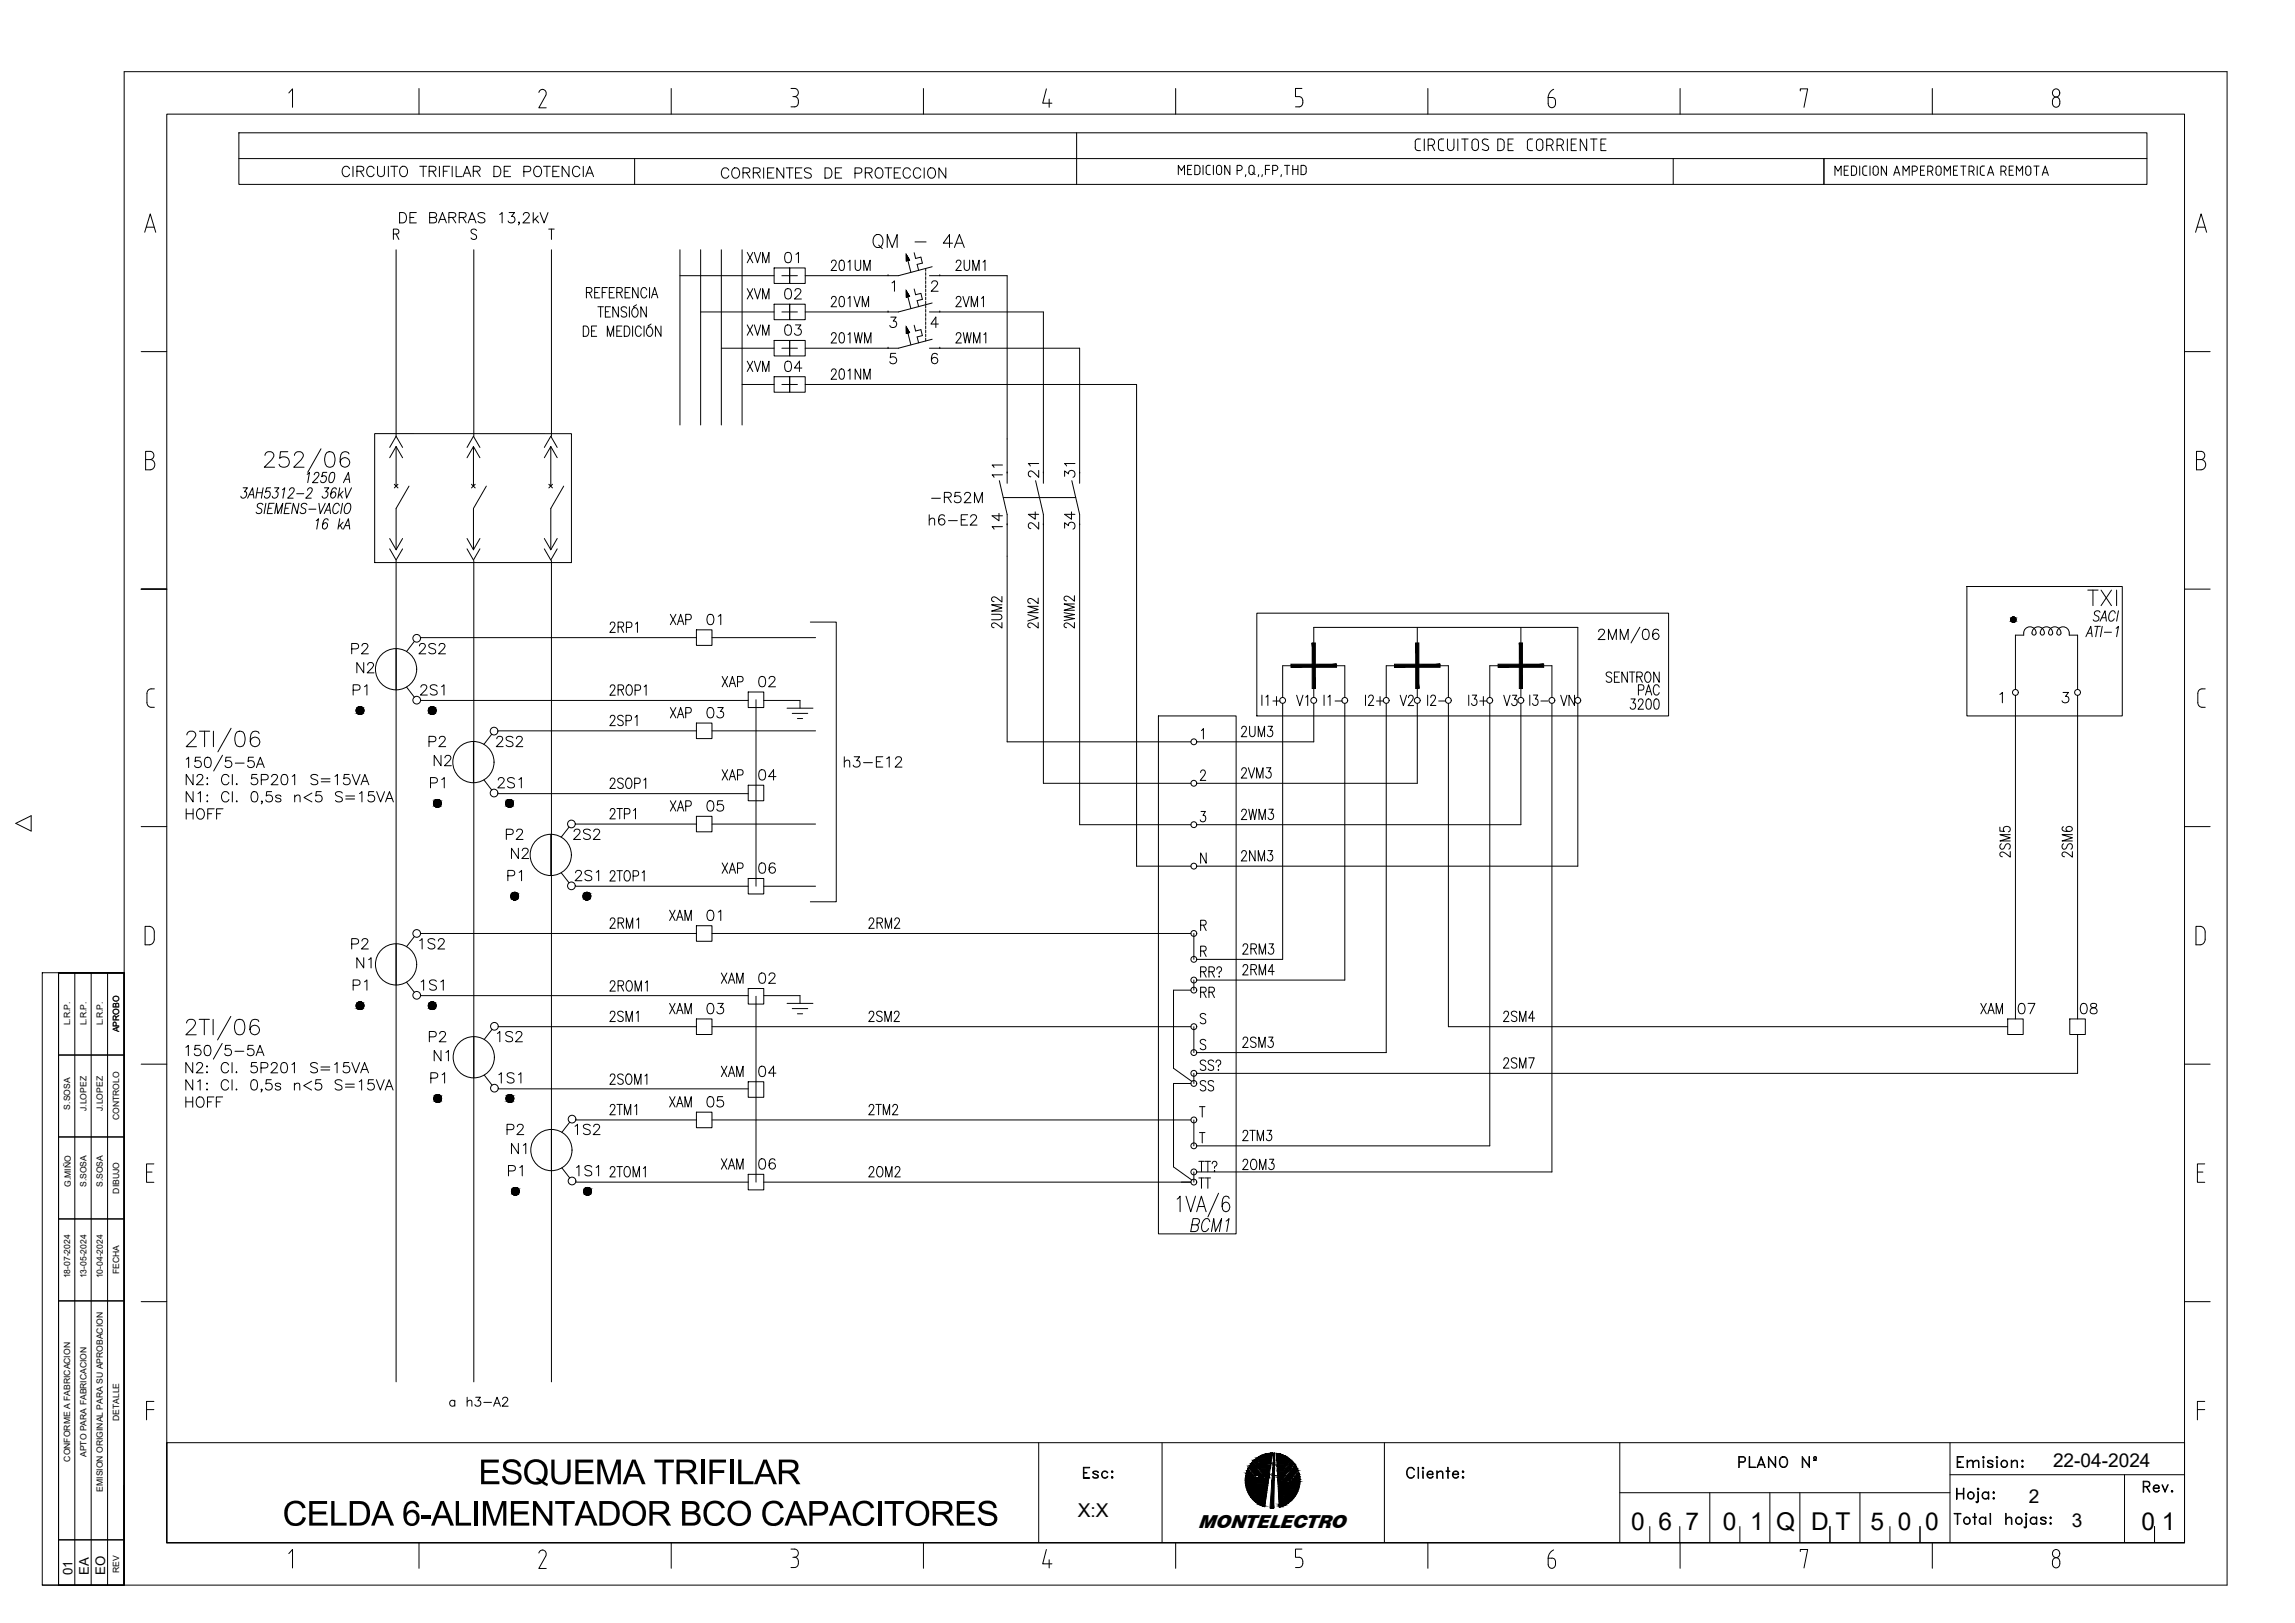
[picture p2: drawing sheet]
<svg xmlns="http://www.w3.org/2000/svg" width="420mm" height="297mm" viewBox="0 0 420 297" stroke-linecap="round" stroke-linejoin="round" font-family="sans-serif">
<defs><g id="words">
<text font-size="6.6" x="282.6" y="20.8">6</text>
<g font-size="6.3">
<text x="87.6" y="271.6">ESQUEMA TRIFILAR</text>
<text x="51.7" y="279.2">CELDA 6-ALIMENTADOR BCO CAPACITORES</text>
</g>
<g font-size="6.2">
<text x="159.1" y="46.9">QM - 4A</text>
<text x="381.4" y="112.2">TXI</text>
</g>
<g font-size="5.3">
<text x="135.8" y="49.4">XVM</text>
<text x="142.9" y="49.4">01</text>
<text x="135.8" y="56.1">XVM</text>
<text x="142.9" y="56.1">02</text>
<text x="180.6" y="88.5">11</text>
<text x="191.6" y="88.5" transform="rotate(-90 191.6 88.5)">21</text>
<text x="184.9" y="98.1" transform="rotate(-90 184.9 98.1)">14</text>
<text x="191.6" y="98.1" transform="rotate(-90 191.6 98.1)">24</text>
<text x="121.7" y="115.7">XAP</text>
<text x="128.4" y="115.7">01</text>
<text x="63.5" y="121">P2</text>
<text x="64.6" y="124.5">N2</text>
<text x="75.8" y="121">2S2</text>
<text x="131.2" y="127">XAP</text>
<text x="137.9" y="127">02</text>
<text x="236.4" y="130.5">V1</text>
<text x="255.4" y="130.5">V2</text>
<text x="274.5" y="130.5">V3</text>
<text x="284.7" y="130.5">VN</text>
<text x="226.5" y="136.2">2UM3</text>
<text x="78.7" y="141.5">N2</text>
<text x="226.5" y="151.3">2WM3</text>
<text x="131.2" y="161.2">XAP</text>
<text x="137.9" y="161.2">06</text>
<text x="369.4" y="158" transform="rotate(-90 369.4 158)">2SM5</text>
<text x="63.5" y="175">P2</text>
<text x="64.6" y="178.5">N1</text>
<text x="75.8" y="175">1S2</text>
<text x="226.5" y="176">2RM3</text>
<text x="131.2" y="181.3">XAM</text>
<text x="137.9" y="181.3">02</text>
<text x="78.7" y="195.4">N1</text>
<text x="218.7" y="197.2">SS´</text>
<text x="274.5" y="196.8">2SM7</text>
<text x="121.7" y="203.9">XAM</text>
<text x="128.4" y="203.9">05</text>
<text x="92.1" y="216.6">P1</text>
<text x="104.8" y="216.6">1S1</text>
<text x="217" y="226.5">BCM1</text>
<text x="317.5" y="269.9">PLANO Nº</text>
</g>
<g font-size="4.9">
<text x="131.2" y="33.9">CORRIENTES DE PROTECCION</text>
<text x="135.8" y="62.4">XVM</text>
<text x="142.9" y="62.4">03</text>
<text x="151.3" y="63.9">201WM</text>
<text x="174.3" y="63.9">2WM1</text>
<text x="135.8" y="69.1">XVM</text>
<text x="142.9" y="69.1">04</text>
<text x="151.3" y="70.6">201NM</text>
<text x="197.9" y="88.5" transform="rotate(-90 197.9 88.5)">31</text>
<text x="169.7" y="93.1">-R52M</text>
<text x="169.3" y="97.4">h6-E2</text>
<text x="197.9" y="98.1" transform="rotate(-90 197.9 98.1)">34</text>
<text x="184.5" y="116.1" transform="rotate(-90 184.5 116.1)">2UM2</text>
<text x="191.2" y="116.1" transform="rotate(-90 191.2 116.1)">2VM2</text>
<text x="197.9" y="116.1" transform="rotate(-90 197.9 116.1)">2WM2</text>
<text x="63.9" y="128.4">P1</text>
<text x="76.2" y="128.4">2S1</text>
<text x="110.8" y="128.4">2ROP1</text>
<text x="230" y="130.2">I1+</text>
<text x="241.7" y="130.2">I1-</text>
<text x="249.1" y="130.2">I2+</text>
<text x="260.4" y="130.2">I2-</text>
<text x="268.1" y="130.2">I3+</text>
<text x="279" y="130.2">I3-</text>
<text x="299.2" y="128.4">PAC</text>
<text x="77.6" y="137.9">P2</text>
<text x="90" y="137.9">2S2</text>
<text x="110.8" y="134.1">2SP1</text>
<text x="121.7" y="132.6">XAP</text>
<text x="128.4" y="132.6">03</text>
<text x="131.2" y="143.9">XAP</text>
<text x="137.9" y="143.9">04</text>
<text x="153.8" y="141.5">h3-E12</text>
<text x="226.5" y="143.6">2VM3</text>
<text x="78" y="145.3">P1</text>
<text x="90.3" y="145.3">2S1</text>
<text x="121.7" y="149.6">XAP</text>
<text x="128.4" y="149.6">05</text>
<text x="91.7" y="154.9">P2</text>
<text x="104.1" y="154.9">2S2</text>
<text x="92.8" y="158.4">N2</text>
<text x="226.5" y="158.7">2NM3</text>
<text x="380.6" y="158" transform="rotate(-90 380.6 158)">2SM6</text>
<text x="92.1" y="162.3">P1</text>
<text x="104.4" y="162.3">2S1</text>
<text x="110.8" y="171.1">2RM1</text>
<text x="121.7" y="169.7">XAM</text>
<text x="128.4" y="169.7">01</text>
<text x="158" y="171.1">2RM2</text>
<text x="219.1" y="179.9">RR´</text>
<text x="226.5" y="179.6">2RM4</text>
<text x="63.9" y="182.4">P1</text>
<text x="76.2" y="182.4">1S1</text>
<text x="219.1" y="183.8">RR</text>
<text x="77.6" y="191.9">P2</text>
<text x="90.3" y="191.9">1S2</text>
<text x="110.8" y="188">2SM1</text>
<text x="121.7" y="186.6">XAM</text>
<text x="128.4" y="186.6">03</text>
<text x="158" y="188">2SM2</text>
<text x="274.5" y="188">2SM4</text>
<text x="361.6" y="186.6">XAM</text>
<text x="368.7" y="186.6">07</text>
<text x="379.9" y="186.6">08</text>
<text x="226.5" y="193">2SM3</text>
<text x="78" y="199.3">P1</text>
<text x="90.3" y="199.3">1S1</text>
<text x="110.8" y="199.7">2SOM1</text>
<text x="131.2" y="198.3">XAM</text>
<text x="137.9" y="198.3">04</text>
<text x="218.7" y="200.7">SS</text>
<text x="92.1" y="208.8">P2</text>
<text x="104.4" y="208.8">1S2</text>
<text x="226.5" y="209.9">2TM3</text>
<text x="92.8" y="212.4">N1</text>
<text x="131.2" y="215.2">XAM</text>
<text x="137.9" y="215.2">06</text>
<text x="218.7" y="215.5">TT´</text>
<text x="226.5" y="215.2">2OM3</text>
<text x="158" y="216.6">2OM2</text>
<text x="218.7" y="218.7">TT</text>
<text x="81.5" y="258.6">a h3-A2</text>
<text x="197.6" y="271.6">Esc:</text>
</g>
<g font-size="4.5">
<text x="298.6" y="280">0 6 7</text>
<text x="315.4" y="280">0 1</text>
<text x="325.2" y="280">Q</text>
<text x="331.6" y="280.1">D T</text>
<text x="342.4" y="280">5 0 0</text>
<text x="392.1" y="280">0 1</text>
</g>
<g font-size="3.5">
<text x="375.9" y="268.4">22-04-2024</text>
<text x="371.4" y="275">2</text>
<text x="197.3" y="277.7">X:X</text>
<text x="379.3" y="279.4">3</text>
</g>
<text font-size="3.3" x="219.5" y="279.6">MONTELECTRO</text>
<g font-size="2.4">
<text x="13.3" y="288.3" transform="rotate(-90 13.3 288.3)">01</text>
<text x="16.3" y="288.3" transform="rotate(-90 16.3 288.3)">EA</text>
<text x="19.3" y="288.3" transform="rotate(-90 19.3 288.3)">EO</text>
</g>
<g font-size="1.6">
<text x="12.8" y="187.7" transform="rotate(-90 12.8 187.7)">L.R.P.</text>
<text x="15.8" y="187.7" transform="rotate(-90 15.8 187.7)">L.R.P.</text>
<text x="18.8" y="187.7" transform="rotate(-90 18.8 187.7)">L.R.P.</text>
<text x="21.8" y="188.9" transform="rotate(-90 21.8 188.9)">APROBO</text>
<text x="12.8" y="203.1" transform="rotate(-90 12.8 203.1)">S.SOSA</text>
<text x="15.8" y="203.3" transform="rotate(-90 15.8 203.3)">J.LOPEZ</text>
<text x="18.8" y="203.3" transform="rotate(-90 18.8 203.3)">J.LOPEZ</text>
<text x="21.8" y="205" transform="rotate(-90 21.8 205)">CONTROLO</text>
<text x="12.9" y="217.2" transform="rotate(-90 12.9 217.2)">G.MIÑO</text>
<text x="15.8" y="217.3" transform="rotate(-90 15.8 217.3)">S.SOSA</text>
<text x="18.8" y="217.3" transform="rotate(-90 18.8 217.3)">S.SOSA</text>
<text x="21.8" y="218.5" transform="rotate(-90 21.8 218.5)">DIBUJO</text>
<text x="12.8" y="234" transform="rotate(-90 12.8 234)">18-07-2024</text>
<text x="15.8" y="234" transform="rotate(-90 15.8 234)">13-05-2024</text>
<text x="18.8" y="234" transform="rotate(-90 18.8 234)">10-04-2024</text>
<text x="21.8" y="233.2" transform="rotate(-90 21.8 233.2)">FECHA</text>
<text x="21.8" y="260.1" transform="rotate(-90 21.8 260.1)">DETALLE</text>
<text x="12.8" y="267.5" transform="rotate(-90 12.8 267.5)">CONFORME A FABRICACION</text>
<text x="15.8" y="266.7" transform="rotate(-90 15.8 266.7)">APTO PARA FABRICACION</text>
<text x="18.8" y="273" transform="rotate(-90 18.8 273)">EMISION ORIGINAL PARA SU APROBACION</text>
<text x="21.8" y="287.9" transform="rotate(-90 21.8 287.9)">REV</text>
</g>
</g></defs>
<!-- layer: TEXTO -->
<g fill="none" stroke="#000" stroke-width=".18">
<path d="M43.7 24.3h349.4v9.4h-349.4zM43.7 29h349.4M116.2 29v4.7M197.1 24.3v9.4M306.3 29v4.7M333.9 29v4.7M44.5 89.3h.8l-.6 .7h.3a.65 .65 0 0 1 0 .9 .65 .65 0 0 1-.9 .1v-.2M45.3 91.2l.9-1.9 .3 1.9M45.7 90.5h.7M47 90.2h1M47.2 89.3l-.4 1.9M48.1 92.4a.52 .52 0 0 0-.7-.3 .52 .52 0 0 0-.2 .7l.5 .3a.54 .54 0 0 1 0 .9 .54 .54 0 0 1-.8-.3"/>
<path d="M48.2 89.3l-.4 1.9M48.7 92.1l-.4 1.9M49.1 93h.6M49.5 89.3h-.7l-.2 .8a.5 .5 0 0 1 .7-.1 .5 .5 0 0 1 .1 .6 .53 .53 0 0 1-.4 .6 .53 .53 0 0 1-.6-.4M50.2 92.1h-.9l-.4 1.9h1M50.3 89.3h.8l-.6 .7h.2a.65 .65 0 0 1 .1 .9 .65 .65 0 0 1-.9 .1l-.1-.2M50.3 94l.3-1.9 .3 1.9 .9-1.9-.4 1.9M51.7 89.6l.4-.3-.3 1.9M52.2 93h.6M53 89.7v-.1a.5 .5 0 0 1 .8-.2l.1 .2-.2 .4-1 1.2h1M53.3 92.1h-1l-.3 1.9h.9M54.3 90.4h1.3"/>
<path d="M54.7 92.1l-.3 1.9-.7-1.9-.3 1.9M56.2 92.4a.52 .52 0 0 0-.7-.3 .52 .52 0 0 0-.3 .7l.6 .3a.54 .54 0 0 1 0 .9 .54 .54 0 0 1-.9-.3M56.2 86.8l.5-.3-.4 1.8M56.3 89.7v-.1a.5 .5 0 0 1 .8-.2l.1 .2-.2 .4-1 1.2h1M56.5 93.2h1.3M57.5 86.9v-.1a.5 .5 0 0 1 .8-.3l.1 .3-.1 .4-1.1 1.1h1M57.9 95.3l.4-.4-.3 1.9M58.4 92.1l.2 1.9 .9-1.9M59.4 94l.9-1.9 .2 1.9M59.4 89.3h.8l-.6 .7h.2a.65 .65 0 0 1 .1 .9 .65 .65 0 0 1-.9 .1v-.2M59.7 93.4h.7M59.8 86.5h-.7l-.2 .8a.5 .5 0 0 1 .7-.2 .5 .5 0 0 1 .1 .7 .53 .53 0 0 1-.4 .5 .53 .53 0 0 1-.6-.3"/>
<path d="M60.1 95.2l-.1-.2-.3-.1a1.54 1.54 0 0 0-.5 1.8 .58 .58 0 0 0 .7-.3 .58 .58 0 0 0-.3-.7l-.4 .2-.2 .3M60.6 86.5h.4a.8 .8 0 0 1 .2 1l-.3 .8h-.4a.8 .8 0 0 1-.2-1zM61.6 89.6l-.1-.2-.3-.1a1.54 1.54 0 0 0-.5 1.8 .58 .58 0 0 0 .7-.4 .58 .58 0 0 0-.3-.7l-.3 .1-.3 .4M62.1 92.6l-.1-.4a.69 .69 0 0 0-1 .6l-.1 .5a.54 .54 0 0 0 .4 .7 .54 .54 0 0 0 .6-.4M62.2 89.3l-.3 1.9M62.2 94.9l-.3 1.9M62.3 90.5l.4 .7M62.3 96.1l.4 .7M62.7 92.1l-.3 1.9M62.8 89.9l-.9 .9M62.8 95.6l-.9 .9M62.9 88.3l.9-1.8 .2 1.8"/>
<path d="M62.9 96.8l.9-1.9 .2 1.9M63.2 89.3l.2 1.9 1-1.9M63.2 87.7h.7M63.2 96.2h.7M63.3 92.4a.48 .48 0 0 1 .4-.3 .48 .48 0 0 1 .5 .3 1.17 1.17 0 0 1-.9 1.6l-.2-.3-.1-.4zM381.9 116.5l.9-1.9 .2 1.9M382.2 115.9h.7M383.5 114.6h1M384 114.6l-.3 1.9M384.9 114.6l-.4 1.9M385.3 115.7h1.3M387.4 115l.4-.4-.3 1.9"/>
</g>
<!-- layer: COTAS -->
<g fill="none" stroke="#000" stroke-width=".18">
<path d="M64 30.9a.7 .7 0 0 0-.8-.5 .7 .7 0 0 0-.6 .8 .83 .83 0 0 0 .2 .9 .83 .83 0 0 0 .9 .1l.3-.3M64.6 30.4v1.9M65.3 31.3l1.1-.1a.44 .44 0 0 0 0-.7l-1.1-.1v1.9M66 31.3l.6 1M68.5 30.9a.69 .69 0 0 0-.8-.5 .69 .69 0 0 0-.6 .8 .83 .83 0 0 0 .2 .9 .83 .83 0 0 0 .9 .1l.3-.3M69.1 30.4v1.4a.64 .64 0 0 0 .6 .5 .64 .64 0 0 0 .7-.5v-1.4M71.1 30.4v1.9M71.5 30.4h1.3M72.2 30.4v1.9M73.2 38.9h.6a1.02 1.02 0 0 1 .6 .9 1.02 1.02 0 0 1-.6 1h-.6zM73.3 30.7a.69 .69 0 0 1 .8-.2 .69 .69 0 0 1 .5 .7 .83 .83 0 0 1-.2 .9 .83 .83 0 0 1-.9 .1 1.16 1.16 0 0 1-.2-1.5zM75 39.8h.8"/>
<path d="M76.2 38.9h-1.2v1.9h1.2M76.8 30.4h1.3M77.5 30.4v1.9M78.6 31.3l1-.1a.44 .44 0 0 0 0-.7l-1-.1v1.9M78.7 39.8l1-.1a.44 .44 0 0 0 0-.7l-1-.1v1.9h.8a.5 .5 0 0 0 .4-.5 .5 .5 0 0 0-.4-.5M79.2 31.3l.6 1M80.4 30.4v1.9M81.2 31.3h.7M82.2 39.8l1.1-.1a.42 .42 0 0 0 0-.7l-1.1-.1v1.9M82.3 30.4h-1.1v1.9M82.8 30.4v1.9M82.8 39.8l.6 1"/>
<path d="M83.5 30.4v1.9h1.1M84.1 39.8l1.1-.1a.44 .44 0 0 0 0-.7l-1.1-.1v1.9M84.7 39.8l.6 1M84.8 32.3l.7-1.9 .7 1.9M85 31.7h.9M86.6 31.3l1.1-.1a.44 .44 0 0 0 0-.7l-1.1-.1v1.9M87.3 31.3l.6 1M88.8 39.2a.72 .72 0 0 0-1.3 .1l.2 .3 .7 .3a.47 .47 0 0 1 .2 .8 .86 .86 0 0 1-1.1-.2M90.4 30.4h.6a1.01 1.01 0 0 1 .7 1 1.01 1.01 0 0 1-.7 .9h-.6zM91.5 39.3l.4-.4v1.9M92.3 31.3h.7M93.2 38.9h1l-.6 .7a.63 .63 0 0 1 .6 .9 .63 .63 0 0 1-1 .2l-.2-.3"/>
<path d="M93.5 30.4h-1.2v1.9h1.2M95.8 39.3l.2-.3a.61 .61 0 0 1 .8 .1 .57 .57 0 0 1-.2 .8l-.9 .9h1.3M95.9 31.4h.8a.5 .5 0 0 0 .5-.5 .5 .5 0 0 0-.5-.5h-.8v1.9M97.6 38.9v1.9M97.9 30.7a.69 .69 0 0 1 .8-.2 .69 .69 0 0 1 .4 .7 .83 .83 0 0 1-.1 .9 .83 .83 0 0 1-.9 .1 1.16 1.16 0 0 1-.2-1.5zM98.5 39.5l-.9 .9M98.9 38.9l.7 1.9 .7-1.9M99.5 30.4h1.3M100.1 30.4v1.9M101.2 31.3h.7M102.4 30.4h-1.2v1.9h1.2M104.2 30.4v1.9l-1.3-1.9v1.9"/>
<path d="M106.2 30.9a.69 .69 0 0 0-.8-.5 .69 .69 0 0 0-.6 .8 .83 .83 0 0 0 .2 .9 .83 .83 0 0 0 .9 .1l.3-.3M106.8 30.4v1.9M107.2 32.3l.8-1.9 .7 1.9M107.5 31.7h.9M215.7 32v-1.7l.6 .9 .6-.9v1.7M217.4 31h.6M218.2 30.3h-.8v1.7h.8M219.7 30.8l-.3-.5h-.7v1.7l.7-.1 .2-.2 .1-.9M220.2 30.3v1.7M220.8 31.5l.2 .4 .6 .1M220.8 30.7v.8M221.6 30.3h-.6l-.2 .4"/>
<path d="M222.1 30.3v1.7M222.8 30.5a.47 .47 0 0 1 .5-.2 .47 .47 0 0 1 .3 .4v.8a.47 .47 0 0 1-.4 .5 .47 .47 0 0 1-.5-.5zM225.2 30.3v1.7l-1-1.7v1.7M226.5 31.2h.4M226.9 30.3a.47 .47 0 0 1 .5 .4 .47 .47 0 0 1-.5 .5M226.9 30.3h-.4v1.7M228.1 32l-.1 .3M228.7 30.5a.47 .47 0 0 1 .5-.2 .47 .47 0 0 1 .4 .4v.8a.47 .47 0 0 1-.5 .5 .47 .47 0 0 1-.4-.5zM229.3 31.6l.5 .4M230.4 32l-.1 .3M231.1 32l-.1 .3M231.7 31h.7"/>
<path d="M232.4 30.3h-.7v1.7M233 31.2h.5a.47 .47 0 0 0 .4-.5 .47 .47 0 0 0-.4-.4h-.5v1.7M234.6 32l-.1 .3M235.2 30.3h.9M235.6 30.3v1.7M236.7 31h.9M236.7 30.3v1.7M237.6 30.3v1.7M239.1 30.8l-.2-.5h-.7v1.7l.7-.1 .2-.2v-.9M260 25.4l-.6 .1-.2 .2-.1 1.3 .3 .5 .6 .1M260.8 25.4v2.2M261.5 26.6h.6"/>
<path d="M262 25.4a.59 .59 0 0 1 .6 .6 .59 .59 0 0 1-.6 .6M262.1 25.4h-.6v2.2M262.2 26.6l.4 1M263.9 25.4l-.5 .3-.1 1.3 .3 .5 .3 .1M263.9 27.6h.4M263.9 25.4h.4M265 25.4v1.6a.59 .59 0 0 0 .6 .6 .59 .59 0 0 0 .6-.6v-1.6M266.9 25.4v2.2M267.6 25.4h1.2M268.2 25.4v2.2M269.7 25.6a.59 .59 0 0 1 .6-.1 .59 .59 0 0 1 .4 .5v1a.59 .59 0 0 1-.6 .6 .59 .59 0 0 1-.6-.6v-1zM272.4 25.6a.59 .59 0 0 0-.7-.1 .59 .59 0 0 0-.2 .7l.8 .5a.53 .53 0 0 1 .1 .8 .53 .53 0 0 1-.8-.1l-.2-.1"/>
<path d="M274.7 25.4a.65 .65 0 0 1 .7 .7v.8a.65 .65 0 0 1-.7 .7M274.7 25.4h-.5v2.2h.5M276.1 26.4h.7M277 25.4h-.9v2.2h.9M279.6 27l.3 .5 .7 .1M279.6 26v1M280.6 25.4l-.7 .1-.3 .5M281.5 25.6a.59 .59 0 0 1 .6-.1 .59 .59 0 0 1 .4 .5v1a.59 .59 0 0 1-.6 .6 .59 .59 0 0 1-.6-.6v-1zM283.2 26.6h.6a.59 .59 0 0 0 .5-.6 .59 .59 0 0 0-.5-.6h-.6v2.2M283.9 26.6l.5 1M285.1 26.6h.5a.59 .59 0 0 0 .6-.6 .59 .59 0 0 0-.6-.6h-.5v2.2M285.8 26.6l.4 1"/>
<path d="M286.9 25.4v2.2M287.7 26.4h.7M288.6 25.4h-.9v2.2h.9M290.5 25.4v2.2l-1.2-2.2v2.2M291.2 25.4h1.2M291.8 25.4v2.2M293.1 26.4h.7M294 25.4h-.9v2.2h.9M335.9 32.1v-1.7l.6 .9 .6-.9v1.7M337.6 31.2h.6M338.4 30.4h-.8v1.7h.8M339 30.4l.6 .1a1.16 1.16 0 0 1 0 1.5l-.6 .1z"/>
<path d="M340.5 30.4v1.7M341 30.8l.1 1.1 .1 .1 .6 .1M341.8 30.4l-.6 .1-.2 .3M342.3 30.4v1.7M343 30.6a.47 .47 0 0 1 .5-.2 .47 .47 0 0 1 .4 .5v.7a.47 .47 0 0 1-.5 .5 .47 .47 0 0 1-.5-.5zM345.4 30.4v1.7l-1-1.7v1.7M346.7 32.1l.6-1.7 .5 1.7M346.9 31.6h.8M348.4 32.1v-1.7l.6 .9 .5-.9v1.7M350.1 31.3h.5a.47 .47 0 0 0 .4-.4 .47 .47 0 0 0-.4-.5h-.5v1.7M351.6 31.2h.6M352.4 30.4h-.8v1.7h.8"/>
<path d="M352.9 31.3h.5a.47 .47 0 0 0 .5-.4 .47 .47 0 0 0-.5-.5h-.5v1.7M353.5 31.3l.4 .8M355.4 30.9a.47 .47 0 0 0-.5-.5 .47 .47 0 0 0-.5 .5v.7a.47 .47 0 0 0 .5 .5 .47 .47 0 0 0 .5-.5M355.4 30.9v.7M355.9 32.1v-1.7l.6 .9 .6-.9v1.7M357.6 31.2h.6M358.4 30.4h-.8v1.7h.8M359 30.4h.9M359.4 30.4v1.7M360.5 31.3h.4a.47 .47 0 0 0 .5-.4 .47 .47 0 0 0-.5-.5h-.4v1.7M361 31.3l.4 .8M362 30.4v1.7"/>
<path d="M362.6 30.8v1.1l.2 .1 .5 .1M363.3 30.4l-.5 .1-.3 .3M363.9 32.1l.5-1.7 .6 1.7M364 31.6h.8M366.3 31.3h.5a.47 .47 0 0 0 .5-.4 .47 .47 0 0 0-.5-.5h-.5v1.7M366.9 31.3l.4 .8M367.8 31.2h.6M368.6 30.4h-.8v1.7h.8M369.2 32.1v-1.7l.5 .9 .6-.9v1.7M370.9 30.6a.47 .47 0 0 1 .5-.2 .47 .47 0 0 1 .4 .5v.7a.47 .47 0 0 1-.5 .5 .47 .47 0 0 1-.4-.5zM372.4 30.4h.9M372.8 30.4v1.7"/>
<path d="M373.9 32.1l.5-1.7 .6 1.7M374 31.6h.8M80.3 40.8l.7-1.9 .7 1.9M80.6 40.2h.9M85.7 40.8l.7-1.9 .7 1.9M86 40.2h.9M95.1 40.7l-.1 .1-.1-.1h.2l-.2 .5M98 40.1l.6 .7M106.8 59.7h.5a1.11 1.11 0 0 1 0 1.9h-.5zM107.4 53.5h.6a.46 .46 0 0 0 .4-.4 .46 .46 0 0 0-.4-.5h-.6v1.9M107.9 53.5l.5 1M108.9 53.5h.6"/>
<path d="M109.2 59.7h-.9v1.9h.9M109.5 56.1h1M109.8 52.6h-.9v1.9h.9M110 56.1v1.9M110.2 53.5h.6M110.8 57.1h.6M111.2 52.6h-1v1.9M111.5 53.5h.6M111.8 56.1h-1v1.9h1M112.5 52.6h-1v1.9h1M112.9 53.5h.7a.46 .46 0 0 0 .3-.4 .46 .46 0 0 0-.3-.5h-.7v1.9M113.2 56.1v1.9l-1-1.9v1.9"/>
<path d="M113.4 53.5l.5 1M113.9 59.7h-1v1.9h1M114.3 59.7h.5a1.11 1.11 0 0 1 0 1.9h-.5zM114.4 53.5h.6M114.7 56.4a.5 .5 0 0 0-.6-.3 .5 .5 0 0 0-.3 .7l.8 .4a.48 .48 0 0 1-.2 .8h-.5l-.2-.2M115.2 56.1v1.9M115.4 52.6h-1v1.9h1M115.8 59.7v1.9M116 56.4l.1-.1a.87 .87 0 0 1 .7 .9 .87 .87 0 0 1-.7 .8 1.05 1.05 0 0 1-.1-1.6zM116.5 55.8l-.5 .3M116.8 52.6v1.9l-1-1.9v1.9M117.9 59.7v1.9"/>
<path d="M118.3 56.1v1.9l-1-1.9v1.9M118.4 53.1a.56 .56 0 0 0-.7-.5 .56 .56 0 0 0-.4 .7v.5a.56 .56 0 0 0 .4 .7 .56 .56 0 0 0 .7-.4M118.6 59.9l.2-.1a.86 .86 0 0 1 .7 .9 .86 .86 0 0 1-.7 .9 1.04 1.04 0 0 1-.2-1.7zM118.9 52.6v1.9M119.2 59.3l-.6 .4M119.3 54.5l.6-1.9 .5 1.9M119.5 53.9h.7M121 59.7v1.9l-1-1.9v1.9M108.3 60.6h.6M111.2 61.6v-1.9l.6 1.9 .5-1.9v1.9M112.9 60.6h.6M117.4 60.1a.51 .51 0 0 0-.8-.3 1.25 1.25 0 0 0 .1 1.8 .54 .54 0 0 0 .7-.5"/>
</g>
<!-- layer: 0 -->
<g fill="none" stroke="#000" stroke-width=".18">
<path d="M30.5 20.9h369.4v261.4h-369.4zM72 42.8h.7a.46 .46 0 0 0 .3-.4 .46 .46 0 0 0-.3-.5h-.7v1.9M72.5 42.8l.5 1M87.2 42.2a.54 .54 0 0 0-.5-.3 .54 .54 0 0 0-.5 .5l.2 .2 .7 .4a.48 .48 0 0 1-.2 .8h-.3l-.4-.3M100.5 41.9h1M101 41.9v1.9M141.7 49h2.9v2.9h-2.9zM141.7 55.7h2.9v2.8h-2.9zM144.6 49h2.8v2.9h-2.8zM144.6 55.7h2.8v2.8h-2.8zM162.6 50.5h.1M162.6 57.1h.1"/>
<path d="M163.1 58h1l-.6 .8a.63 .63 0 0 1 .6 .8 .63 .63 0 0 1-1 .2l-.2-.2M163.3 51.8l.5-.4v1.9M165.9 53.3l.6 .9-.6 .2zM165.9 59.9l.6 1-.6 .1zM166.2 47.7l.6 2.1M166.2 54.3l.6 2.2M167.4 52.9l.2 1 1-.2 .3 1.1-1 .2 .3 1.1M167.4 59.5l.2 1.1 1-.3 .3 1.1-1 .3 .3 1.1M167.9 48.4l.3 1.1M170.2 50.5h1.9M170.2 57.1h1.9M170.6 51.9l.1-.3 .2-.2 .6 .1a.43 .43 0 0 1 .1 .6l-1.1 1.2h1.2"/>
<path d="M170.7 48.8l-6.2 1.7h-1.9M170.7 55.5l-6.2 1.6h-1.9M171.8 59.3h-1.4l.9-1.3v1.9M172.1 50.5h.1M172.1 57.1h.1M141.7 62.3h2.9v2.8h-2.9zM141.7 68.9h2.9v2.9h-2.9zM144.6 62.3h2.8v2.8h-2.8zM144.6 68.9h2.8v2.9h-2.8zM162.6 63.7h.1M164 64.7h-.9l-.1 .8a.67 .67 0 0 1 1 0 .67 .67 0 0 1-.1 1 .67 .67 0 0 1-1-.3M166.2 60.9l.6 2.2"/>
<path d="M170.2 63.7h1.9M170.7 62.1l-6.2 1.6h-1.9M171.6 64.9a.55 .55 0 0 0-.8-.1 1.13 1.13 0 0 0 .3 1.8 .59 .59 0 0 0 .6-.6 .59 .59 0 0 0-.5-.6 .59 .59 0 0 0-.7 .5M172.1 63.7h.1M48.5 83.4a.72 .72 0 0 1 .6-.7h.5a.69 .69 0 0 1 .4 1.1l-1.6 1.7h1.9M52.7 82.7h-1.3l-.2 1.2a1 1 0 0 1 1.5 0 1 1 0 0 1-.2 1.5 1 1 0 0 1-1.4-.4M53.9 83.4a.72 .72 0 0 1 .6-.7h.5a.7 .7 0 0 1 .4 1.1l-1.6 1.7h1.9M58.8 82.1l-2.5 4.4M59.8 82.8a.91 .91 0 0 1 1.4 .4 2.34 2.34 0 0 1-.3 2.2 .92 .92 0 0 1-1.3-.4 2.3 2.3 0 0 1 .2-2.2zM63.9 83.1a.81 .81 0 0 0-.8-.4 .81 .81 0 0 0-.7 .5 2.05 2.05 0 0 0 .3 2.2 .88 .88 0 0 0 1.3-.4 .88 .88 0 0 0-.6-1.2 .88 .88 0 0 0-1.1 .8M71.3 98.6l1.2 2M71.3 81.9l1.2-2.1 1.2 2.1"/>
<path d="M72.2 88.6l.7 .7M72.5 81.7v7.3M72.5 81.7l-1.2 2.1M72.5 81.7l1.2 2.1M72.9 88.6l-.7 .7M73.7 98.6l-1.2 2M74.9 89l-2.4 4.1v7.5M85.5 98.6l1.2 2M85.5 81.9l1.2-2.1 1.2 2.1M86.3 88.6l.7 .7M86.7 81.7v7.3M86.7 81.7l-1.2 2.1"/>
<path d="M86.7 81.7l1.2 2.1M87 88.6l-.7 .7M87.9 98.6l-1.2 2M89 89l-2.3 4.1v7.5M99.7 98.6l1.1 2M99.7 81.9l1.1-2.1 1.2 2.1M100.5 88.6l.6 .7M100.8 81.7v7.3M100.8 81.7l-1.1 2.1M100.8 81.7l1.2 2.1M101.1 88.6l-.6 .7M102 98.6l-1.2 2"/>
<path d="M103.2 89l-2.4 4.1v7.5M183 88l1.4 6.1M183.7 91.1h13.2M189.6 88l1.4 6.1M196.2 88l1.5 6.1M71.3 100.5l1.2 2 1.2-2M77 116.7h50.5M85.5 100.5l1.2 2 1.2-2M99.7 100.5l1.1 2 1.2-2M127.5 115.3h2.8v2.8h-2.8zM130.3 116.7h19M148.4 113.9h4.7v51.1h-4.7"/>
<path d="M230.1 112.2h75.4v18.8h-75.4zM292.7 115.6l.1-.3 .2-.1h.6a.42 .42 0 0 1 .1 .7l-1.1 1.1h1.2M294.5 117v-1.8l.7 1.8 .7-1.8v1.8M296.6 117v-1.8l.7 1.8 .8-1.8v1.8M300.2 114.8l-1.6 2.9M300.9 115.2a.6 .6 0 0 1 .9 .3 1.52 1.52 0 0 1-.1 1.5 .61 .61 0 0 1-.9-.3 1.6 1.6 0 0 1 .1-1.5zM303.6 115.4a.54 .54 0 0 0-.8-.2 1.13 1.13 0 0 0 .3 1.8 .59 .59 0 0 0 .6-.5 .59 .59 0 0 0-.5-.6 .59 .59 0 0 0-.6 .5M360.1 107.3h28.4v23.7h-28.4zM372.8 115.9a.38 .38 0 0 1-.4 .3 .38 .38 0 0 1-.4-.3 1.12 1.12 0 0 1 1.2-1.2 1.12 1.12 0 0 1 1 1.3 .38 .38 0 0 1-.4 .2 .38 .38 0 0 1-.3-.3 1.12 1.12 0 0 1 1.2-1.2 1.12 1.12 0 0 1 1 1.3 .38 .38 0 0 1-.4 .2 .38 .38 0 0 1-.3-.3 1.12 1.12 0 0 1 1.3-1.2 1.12 1.12 0 0 1 1 1.3 .38 .38 0 0 1-.5 .2 .38 .38 0 0 1-.2-.3 1.17 1.17 0 0 1 1.3-1.2 1.17 1.17 0 0 1 .9 1.5h1.6v10M372.8 115.9a1.17 1.17 0 0 0-1.4-1.2 1.17 1.17 0 0 0-.9 1.5h-1.5v10M74.4 125.7l1.5 1.9M77 128.2h60"/>
<path d="M91.2 133.8h36.3M127.5 132.3h2.8v2.9h-2.8zM130.3 133.8h19M137 126.6h2.8v2.9h-2.8zM138.4 128.1v34.1M139.8 128.2h6.7v1.4M144.1 129.6h4.7M145 130.6h2.9M146 131.5h.9M212.1 131h14.2v94.8h-14.2zM220 133.7l.3-.4v1.9M234.8 128.7v46.9h-15.7"/>
<path d="M236.3 121.8h-1.5v5.9M244.7 121.8h1.5v5.9M246.2 128.7v50.7h-27.1M253.8 128.7v63.9h-34.7M255.3 121.8h-1.5v5.9M263.6 121.8h1.6v5.9M265.2 128.7v59.2h102.4M272.7 128.7v81h-53.6M274.3 121.8h-1.6v5.9M282.6 121.8h1.5v5.9M284.1 128.7v85.8h-65M366.1 127.1l.5-.4v1.9"/>
<path d="M369 127.3v59.2M377.7 126.7h1l-.6 .8a.64 .64 0 0 1 .6 .9 .64 .64 0 0 1-1.1 0l-.1-.1M380.4 127.3v59.2M88.6 142.7l1.4 1.9M91.2 145.3h45.8M105.5 150.8h22M127.5 149.4h2.8v2.8h-2.8zM130.3 150.8h19M137 143.7h2.8v2.9h-2.8zM219.8 141.4l.3-.5 .4 .1 .2 .3-.2 .6-.8 .9h1M219.9 148.5h.8l-.5 .7a.56 .56 0 0 1 .5 .9 .56 .56 0 0 1-1-.1M220.8 156.1v1.9l-1-1.9v1.9"/>
<path d="M10.7 178.1h12M74.4 179.8l1.5 1.8M77 170.8h50.5M105.5 162.2h31.5M127.5 169.4h2.8v2.9h-2.8zM130.3 170.8h87.7M137 160.8h2.8v2.8h-2.8zM139.8 162.2h9.5M218.6 170.8v4.8M219.8 169.3h.7a.46 .46 0 0 0 .3-.4 .46 .46 0 0 0-.3-.5h-.7v1.9M219.8 174.1h.7a.46 .46 0 0 0 .3-.5 .46 .46 0 0 0-.3-.4h-.7v1.9M220.3 169.3l.5 1"/>
<path d="M220.3 174.1l.5 1M10.7 193.1h12M77 182.2h60M91.2 187.9h36.3M91.2 199.3h45.8M127.5 186.5h2.8v2.8h-2.8zM130.3 187.9h87.7M137 180.9h2.8v2.9h-2.8zM137 198h2.8v2.8h-2.8zM138.4 182.3v34.1M139.8 182.2h6.7v1.4M144.1 183.6h4.7"/>
<path d="M145 184.6h2.9M146 185.5h.9M218 198.3h-3.2v15.3l3.4 2.4M218 181.2h-3.2v14.3l3.4 2.4M218.6 187.9v4.7M220.7 185.8a.5 .5 0 0 0-.6-.3 .5 .5 0 0 0-.3 .6l.8 .5a.47 .47 0 0 1-.2 .8l-.5-.1-.2-.2M220.7 190.5a.5 .5 0 0 0-.6-.3 .5 .5 0 0 0-.3 .7l.8 .4a.48 .48 0 0 1-.2 .8l-.5-.1-.2-.1M367.6 186.5h2.8v2.8h-2.8zM378.9 186.5h2.9v2.8h-2.9zM380.4 189.3v7.1h-161.3M10.7 208.1h12M102.9 213.7l1.4 1.9"/>
<path d="M105.5 205h22M105.5 216.4h31.5M127.5 203.5h2.8v2.9h-2.8zM130.3 205h87.7M137 214.9h2.8v2.9h-2.8zM139.8 216.4h78.2M215.5 219.5l.5-.6v2.9M217.1 218.9l.9 2.9 .9-2.9M218.6 205v4.7M219.6 202.5h1M219.6 207.3h1M220.1 202.5v1.9"/>
<path d="M220.1 207.3v1.9M223.1 218.4l-2 4.3M225 219.3l-.1-.2-.3-.2-.5 .2a2.7 2.7 0 0 0 0 2.5 .62 .62 0 0 0 .9-.2 .81 .81 0 0 0 0-1 .81 .81 0 0 0-.9-.3l-.4 .7M10.7 238.1h12M10.7 223.1h12M219.1 221.8l.8-2.9 .9 2.9M30.5 264v18.3h369.4M7.7 290.1h400v-277h-385v277M10.7 281.8h12"/>
<circle cx="368.6" cy="113.4" r=".47"/>
<circle cx="65.9" cy="130" r=".7"/>
<circle cx="72.5" cy="122.5" r="3.8"/>
<circle cx="79.1" cy="130" r=".7"/>
<circle cx="86.7" cy="139.5" r="3.8"/>
<circle cx="218.6" cy="135.8" r=".53"/>
<circle cx="369" cy="126.7" r=".53"/>
<circle cx="380.3" cy="126.7" r=".53"/>
<circle cx="80.1" cy="147" r=".7"/>
<circle cx="93.3" cy="147" r=".7"/>
<circle cx="100.8" cy="156.5" r="3.8"/>
<circle cx="218.6" cy="143.4" r=".53"/>
<circle cx="218.6" cy="150.9" r=".53"/>
<circle cx="218.6" cy="158.5" r=".53"/>
<circle cx="72.5" cy="176.5" r="3.8"/>
<circle cx="94.2" cy="164" r=".7"/>
<circle cx="107.4" cy="164" r=".7"/>
<circle cx="218.6" cy="170.8" r=".53"/>
<circle cx="65.9" cy="184.1" r=".7"/>
<circle cx="79.1" cy="184.1" r=".7"/>
<circle cx="86.7" cy="193.5" r="3.8"/>
<circle cx="218.6" cy="187.9" r=".53"/>
<circle cx="80.1" cy="201" r=".7"/>
<circle cx="93.3" cy="201" r=".7"/>
<circle cx="94.3" cy="218" r=".7"/>
<circle cx="100.9" cy="210.5" r="3.8"/>
<circle cx="107.6" cy="218" r=".7"/>
<circle cx="218.6" cy="205" r=".53"/>
<circle cx="218.6" cy="209.7" r=".53"/>
</g>
<!-- layer: AUXILIAR -->
<g fill="none" stroke="#000" stroke-width=".18">
<path d="M124.5 45.7v32.1M124.5 50.5h17.2M128.3 45.7v32.1M128.3 57.1h13.4M132.1 45.7v32.1M135.9 45.7v32.1M147.4 50.5h15.2M147.4 57.1h15.2M169.5 49.1v.5M169.5 49.9v.5M169.5 50.6v.5M169.5 51.4v.5"/>
<path d="M169.5 52.1v.5M169.5 52.9v.5M169.5 53.6v.5M169.5 54.4v.5M169.5 55.1v.5M169.5 55.9v.5M169.5 56.6v.5M169.5 57.4v.5M169.5 58.1v.5M169.5 58.9v.5M169.5 59.6v.5M172.1 50.5h12.3v36.1"/>
<path d="M172.1 57.1h18.9v29.5M68.6 79.4h36v23.6h-36zM132.1 63.7h9.6M147.4 63.7h15.2M147.4 70.4h60.7v88.1h9.9M169.5 60.4v.5M169.5 61.1v.5M169.5 61.9v.5M172.1 63.7h25.6v22.9M184.4 96v39.8h33.6M191 96v47.4h27M197.7 96v54.9h20.3"/>
<path d="M240.5 117.7v-2.9h48.4v12.9M259.5 114.8v2.9M278.4 114.8v2.9M240.5 128.7v7.1h-21.4M259.5 128.7v14.7h-40.4M278.4 128.7v22.2h-59.3M288.9 128.7v29.8h-69.8"/>
</g>
<!-- layer: PRINCIPAL -->
<path d="M72.5 45.7v34.1M86.7 45.7v34.1M101 45.7v34.1M72.5 102.6v150.3M86.7 102.6v150.3M101 102.6v150.3M86.7 135.7v7.6M100.8 152.7v7.5" fill="none" stroke="#000" stroke-width=".18"/>
<!-- layer: CABLES -->
<g fill="none" stroke="#000" stroke-width=".18">
<path d="M152.2 48.1l.3-.5h.3l.3 .4-.2 .6-.8 .9h1.1M152.2 54.7l.3-.5h.3l.3 .4-.2 .6-.8 .9h1.1M153.8 47.7l.4-.1a.9 .9 0 0 1 .4 1.1l-.2 .7-.4 .1a1.11 1.11 0 0 1-.3-1.5zM153.8 54.3l.4-.1a.9 .9 0 0 1 .4 1.1l-.2 .8h-.4a1.11 1.11 0 0 1-.3-1.5zM155.3 48l.3-.4v1.9M155.3 54.6l.3-.4v1.9M156.3 54.2l.6 1.9 .6-1.9M156.6 47.6v1.4a.5 .5 0 0 0 .5 .5 .5 .5 0 0 0 .5-.5v-1.4M157.9 56.1v-1.9l.5 1.9 .6-1.9v1.9M158.1 49.5v-1.9l.6 1.9 .6-1.9v1.9M175.1 48.1l.3-.5h.2l.3 .4-.2 .6-.7 .9h1M175.1 54.7l.3-.5h.2l.3 .4-.2 .6-.7 .9h1"/>
<path d="M176.3 54.2l.6 1.9 .5-1.9M176.5 47.6v1.4a.5 .5 0 0 0 .5 .5 .5 .5 0 0 0 .5-.5v-1.4M177.8 56.1v-1.9l.6 1.9 .6-1.9v1.9M178.1 49.5v-1.9l.6 1.9 .5-1.9v1.9M179.7 54.6l.3-.4v1.9M180 48l.3-.4v1.9M111.7 114.3l.3-.4h.3l.2 .1a.68 .68 0 0 1-.1 .8l-.8 .9h1M113.2 114.8h.6a.46 .46 0 0 0 .4-.5 .46 .46 0 0 0-.4-.4h-.6v1.8M113.7 114.8l.5 .9M114.7 114.8h.6a.52 .52 0 0 0 .4-.5 .52 .52 0 0 0-.4-.4h-.6v1.8M116.3 114.2l.4-.3v1.8M111.7 142.9l.3-.5h.3l.2 .2a.68 .68 0 0 1-.1 .8l-.8 .9h1"/>
<path d="M111.7 148.4l.3-.4h.3l.2 .2a.67 .67 0 0 1-.1 .8l-.8 .9h1M111.7 159.8l.3-.5h.3l.2 .2a.68 .68 0 0 1-.1 .8l-.8 .9h1M112.9 148h1.1M112.9 159.3h1.1M113.5 148v1.9M113.5 159.3v1.9M114.1 142.7a.5 .5 0 0 0-.6-.3 .5 .5 0 0 0-.3 .6l.8 .5a.48 .48 0 0 1-.3 .8l-.5-.1-.1-.2M114.3 149h.7a.52 .52 0 0 0 .3-.5 .52 .52 0 0 0-.3-.5h-.7v1.9M114.5 159.4l.2-.1a.91 .91 0 0 1 .6 1.5 .56 .56 0 0 1-.7 .4 .56 .56 0 0 1-.4-.7l.1-.7zM114.8 142.5l.2-.1a.91 .91 0 0 1 .6 1.5 .56 .56 0 0 1-.7 .4 .56 .56 0 0 1-.4-.7v-.5zM116 148.3l.3-.3v1.9M116.2 143.4l.9-.1 .1-.3-.1-.5-.9-.1v1.9"/>
<path d="M117.6 159.7l.3-.4v1.9M117.9 142.8l.3-.4v1.9M111.7 179.9l.3-.4h.3l.2 .2a.66 .66 0 0 1-.1 .8l-.8 .9h1M114.9 179.6l.1-.1a.9 .9 0 0 1 .7 1.4 .5 .5 0 0 1-.5 .5 .5 .5 0 0 1-.5-.5l-.1-.7zM115.9 160.3h.7a.52 .52 0 0 0 .3-.5 .52 .52 0 0 0-.3-.5h-.7v1.9M118.1 179.9l.4-.4v1.9M113.2 180.4h.6a.46 .46 0 0 0 .4-.4 .46 .46 0 0 0-.4-.5h-.6v1.9M113.7 180.4l.5 1M116.3 181.4v-1.9l.5 1.9 .6-1.9v1.9M111.7 202.6l.3-.5h.3l.2 .2a.68 .68 0 0 1-.1 .8l-.8 .9h1M111.7 213.9l.3-.4h.3l.2 .2a.68 .68 0 0 1-.1 .8l-.8 .9h1M112.9 202.1h1.1"/>
<path d="M112.9 213.5h1.1M113.5 202.1v1.9M113.5 213.5v1.9M114.3 204v-1.9l.6 1.9 .6-1.9v1.9M114.5 213.6l.2-.1a.9 .9 0 0 1 .6 1.4 .56 .56 0 0 1-.7 .5 .56 .56 0 0 1-.4-.7l.1-.8zM115.9 215.4v-1.9l.6 1.9 .6-1.9v1.9M116.2 202.5l.4-.4v1.9M117.8 213.9l.3-.4v1.9M159.1 202.6l.3-.5h.3l.3 .4-.2 .6-.8 .9h1.1M160.3 202.1h1.1M160.8 202.1v1.9M161.7 204v-1.9l.6 1.9 .6-1.9v1.9"/>
<path d="M163.4 202.6l.3-.5h.3l.2 .2a.68 .68 0 0 1-.1 .8l-.7 .9h1"/>
</g>
<!-- layer: 0 -->
<g fill="#000" stroke="#000" stroke-width=".18">
<path d="M165.9 53.3l.6 .9-.6 .2zM165.9 53.3l.6 .9-.6 .2z"/>
<path d="M165.9 59.9l.6 1-.6 .1zM165.9 59.9l.6 1-.6 .1z"/>
<path d="M240.2 117.7l.6 8.3v-8.3zM240.2 117.7l.6 8.3h-.6z"/>
<path d="M259.2 117.7l.6 8.3v-8.3zM259.2 117.7l.6 8.3h-.6z"/>
<path d="M278.2 117.7l.5 8.3v-8.3zM278.2 117.7l.5 8.3h-.5z"/>
<path d="M368.6 112.9h.1zM368.5 112.9h.2z"/>
<path d="M368.5 112.9l.3 .1zM368.4 113h.4z"/>
<path d="M368.5 113.9h.2zM368.5 113.9h.1z"/>
<path d="M368.4 113h.5zM368.3 113h.6z"/>
<path d="M368.4 113.8h.4zM368.4 113.8l.3 .1z"/>
<path d="M368.3 113l.6 .1zM368.2 113.1h.7z"/>
<path d="M368.3 113.8h.6zM368.3 113.8h.5z"/>
<path d="M368.2 113.1l.8 .1zM368.2 113.1l.8 .1z"/>
<path d="M368.2 113.7h.7zM368.2 113.7l.7 .1z"/>
<path d="M368.2 113.2h.8zM368.2 113.2h.8z"/>
<path d="M368.2 113.7h.8zM368.2 113.7h.7z"/>
<path d="M368.2 113.2l.9 .1zM368.2 113.2l.9 .1z"/>
<path d="M368.2 113.6h.8zM368.2 113.6l.8 .1z"/>
<path d="M368.1 113.3l1 .1zM368.1 113.3l1 .1z"/>
<path d="M368.1 113.5h1zM368.1 113.5l.9 .1z"/>
<path d="M368.1 113.4h1zM368.1 113.4l1 .1z"/>
<path d="M65.7 130.7h.4zM65.7 130.7h.3z"/>
<path d="M65.6 130.7h.6zM65.6 130.7h.5z"/>
<path d="M65.5 130.6h.8zM65.5 130.6l.7 .1z"/>
<path d="M65.4 130.5h1zM65.4 130.5l.9 .1z"/>
<path d="M65.3 130.4l1.1 .1 .1-.1zM65.3 130.4l1.1 .1h-1z"/>
<path d="M65.3 130.3l1.2 .1 .1-.1zM65.3 130.3l1.2 .1h-1.2z"/>
<path d="M65.2 130.2l1.4 .1v-.1zM65.2 130.2l1.4 .1h-1.3z"/>
<path d="M65.2 130l1.4 .2v-.2zM65.2 130l1.4 .2h-1.4z"/>
<path d="M78.9 130.7h.4zM78.9 130.7h.3z"/>
<path d="M78.8 130.7h.6zM78.8 130.7h.5z"/>
<path d="M78.7 130.6h.9zM78.7 130.6l.7 .1z"/>
<path d="M78.6 130.5h1.1zM78.6 130.5l1 .1z"/>
<path d="M78.5 130.4l1.2 .1v-.1zM78.5 130.4l1.2 .1h-1.1z"/>
<path d="M78.5 130.3l1.2 .1 .1-.1zM78.5 130.3l1.2 .1h-1.2z"/>
<path d="M78.4 130.2l1.4 .1v-.1zM78.4 130.2l1.4 .1h-1.3z"/>
<path d="M78.4 130l1.4 .2v-.2zM78.4 130l1.4 .2h-1.4z"/>
<path d="M236.3 121.6v.5l8.4-.5zM236.3 122.1l8.4-.5v.5z"/>
<path d="M255.3 121.6v.5l8.3-.5zM255.3 122.1l8.3-.5v.5z"/>
<path d="M274.3 121.6v.5l8.3-.5zM274.3 122.1l8.3-.5v.5z"/>
<path d="M79.9 147.7h.4zM79.9 147.7h.2z"/>
<path d="M79.8 147.7h.6zM79.8 147.7h.5z"/>
<path d="M79.6 147.6h.9zM79.6 147.6l.8 .1z"/>
<path d="M79.5 147.5h1.1zM79.5 147.5l1 .1z"/>
<path d="M79.5 147.4l1.1 .1 .1-.1zM79.5 147.4l1.1 .1h-1.1z"/>
<path d="M79.4 147.3l1.3 .1v-.1zM79.4 147.3l1.3 .1h-1.2z"/>
<path d="M79.4 147.2l1.3 .1 .1-.1zM79.4 147.2l1.3 .1h-1.3z"/>
<path d="M79.4 147l1.4 .2v-.2zM79.4 147l1.4 .2h-1.4z"/>
<path d="M93.1 147.7h.4zM93.1 147.7h.3z"/>
<path d="M93 147.7h.6zM93 147.7h.5z"/>
<path d="M92.9 147.6h.8zM92.9 147.6l.7 .1z"/>
<path d="M92.8 147.5h1zM92.8 147.5l.9 .1z"/>
<path d="M92.7 147.4l1.1 .1 .1-.1zM92.7 147.4l1.1 .1h-1z"/>
<path d="M92.6 147.3l1.3 .1v-.1zM92.6 147.3l1.3 .1h-1.2z"/>
<path d="M92.6 147.2l1.3 .1 .1-.1zM92.6 147.2l1.3 .1h-1.3z"/>
<path d="M92.6 147l1.4 .2v-.2zM92.6 147l1.4 .2h-1.4z"/>
<path d="M94 164.7h.4zM94 164.7h.3z"/>
<path d="M93.9 164.7h.6zM93.9 164.7h.5z"/>
<path d="M93.8 164.6h.9zM93.8 164.6l.7 .1z"/>
<path d="M93.7 164.5l1 .1 .1-.1zM93.7 164.5l1 .1z"/>
<path d="M93.6 164.4l1.2 .1v-.1zM93.6 164.4l1.2 .1z"/>
<path d="M93.6 164.3l1.2 .1 .1-.1zM93.6 164.3l1.2 .1h-1.2z"/>
<path d="M93.5 163.9l1.4 .1v-.1zM93.5 163.9l1.4 .1h-1.4z"/>
<path d="M93.5 164.2l1.4 .1v-.1zM93.5 164.2l1.4 .1h-1.3z"/>
<path d="M93.5 164l1.4 .2v-.2zM93.5 164l1.4 .2h-1.4z"/>
<path d="M107.3 164.7h.3zM107.3 164.7h.2z"/>
<path d="M107.1 164.7h.7zM107.1 164.7h.5z"/>
<path d="M107 164.6h.9zM107 164.6l.8 .1z"/>
<path d="M106.9 164.5l1 .1 .1-.1zM106.9 164.5l1 .1z"/>
<path d="M106.8 164.4l1.2 .1v-.1zM106.8 164.4l1.2 .1z"/>
<path d="M106.8 164.3l1.2 .1 .1-.1zM106.8 164.3l1.2 .1h-1.2z"/>
<path d="M106.7 163.9l1.5 .1-.1-.1zM106.7 163.9l1.5 .1h-1.5z"/>
<path d="M106.7 164.2l1.4 .1v-.1zM106.7 164.2l1.4 .1h-1.3z"/>
<path d="M106.7 164l1.4 .2 .1-.2zM106.7 164l1.4 .2h-1.4z"/>
<path d="M65.7 184.7h.4zM65.7 184.7l.3 .1z"/>
<path d="M65.6 184.7h.6zM65.6 184.7h.5z"/>
<path d="M65.5 184.6h.8zM65.5 184.6l.7 .1z"/>
<path d="M65.4 184.5h1zM65.4 184.5l.9 .1z"/>
<path d="M65.3 184.4l1.1 .1 .1-.1zM65.3 184.4l1.1 .1h-1z"/>
<path d="M65.3 184.3l1.2 .1 .1-.1zM65.3 184.3l1.2 .1h-1.2z"/>
<path d="M65.2 184.2l1.4 .1v-.1zM65.2 184.2l1.4 .1h-1.3z"/>
<path d="M65.2 184.1l1.4 .1v-.1zM65.2 184.1l1.4 .1h-1.4z"/>
<path d="M78.9 184.7h.4zM78.9 184.7l.3 .1z"/>
<path d="M78.8 184.7h.6zM78.8 184.7h.5z"/>
<path d="M78.7 184.6h.9zM78.7 184.6l.7 .1z"/>
<path d="M78.6 184.5h1.1zM78.6 184.5l1 .1z"/>
<path d="M78.5 184.4l1.2 .1v-.1zM78.5 184.4l1.2 .1h-1.1z"/>
<path d="M78.5 184.3l1.2 .1 .1-.1zM78.5 184.3l1.2 .1h-1.2z"/>
<path d="M78.4 184.2l1.4 .1v-.1zM78.4 184.2l1.4 .1h-1.3z"/>
<path d="M78.4 184.1l1.4 .1v-.1zM78.4 184.1l1.4 .1h-1.4z"/>
<path d="M79.9 201.7h.4zM79.9 201.7l.3 .1z"/>
<path d="M79.8 201.7h.6zM79.8 201.7h.5z"/>
<path d="M79.7 201.6h.9zM79.7 201.6l.7 .1z"/>
<path d="M79.6 201.5h1.1zM79.6 201.5l1 .1z"/>
<path d="M79.5 201.4l1.2 .1v-.1zM79.5 201.4l1.2 .1h-1.1z"/>
<path d="M79.5 201.3l1.2 .1 .1-.1zM79.5 201.3l1.2 .1h-1.2z"/>
<path d="M79.4 200.9l1.4 .1v-.1zM79.4 200.9l1.4 .1h-1.4z"/>
<path d="M79.4 201.2l1.4 .1v-.1zM79.4 201.2l1.4 .1h-1.3z"/>
<path d="M79.4 201l1.4 .2v-.2zM79.4 201l1.4 .2h-1.4z"/>
<path d="M93.2 201.7h.3zM93.2 201.7l.2 .1z"/>
<path d="M93 201.7h.7zM93 201.7h.5z"/>
<path d="M92.9 201.6h.9zM92.9 201.6l.8 .1z"/>
<path d="M92.8 201.5h1.1zM92.8 201.5l1 .1z"/>
<path d="M92.7 201.4l1.2 .1v-.1zM92.7 201.4l1.2 .1h-1.1z"/>
<path d="M92.7 201.3l1.2 .1 .1-.1zM92.7 201.3l1.2 .1h-1.2z"/>
<path d="M92.6 200.9l1.5 .1-.1-.1zM92.6 200.9l1.5 .1h-1.5z"/>
<path d="M92.6 201.2l1.4 .1v-.1zM92.6 201.2l1.4 .1h-1.3z"/>
<path d="M92.6 201l1.4 .2 .1-.2zM92.6 201l1.4 .2h-1.4z"/>
<path d="M94.2 218.7h.3zM94.2 218.7h.2z"/>
<path d="M94 218.7h.7zM94 218.7h.5z"/>
<path d="M93.9 218.6h.9zM93.9 218.6l.8 .1z"/>
<path d="M93.8 218.5l1 .1 .1-.1zM93.8 218.5l1 .1z"/>
<path d="M93.7 218.4l1.2 .1 .1-.1zM93.7 218.4l1.2 .1h-1.1z"/>
<path d="M107.4 218.7h.4zM107.4 218.7h.2z"/>
<path d="M107.3 218.7h.6zM107.3 218.7h.5z"/>
<path d="M107.1 218.6h.9zM107.1 218.6l.8 .1z"/>
<path d="M107 218.5l1 .1 .1-.1zM107 218.5l1 .1z"/>
<path d="M107 218.4l1.1 .1 .1-.1zM107 218.4l1.1 .1h-1.1z"/>
</g>
<!-- layer: TEXTOS -->
<g fill="none" stroke="#000" stroke-width=".18">
<path d="M34.1 138.9l.4-.3v1.9M34.2 134.5a.72 .72 0 0 1 .6-.7h.5a.69 .69 0 0 1 .4 1.1l-1.6 1.8h1.9M36.5 133.8h1.9M36.7 138.6h-.9l-.1 .8a.67 .67 0 0 1 1 0 .67 .67 0 0 1-.1 1 .67 .67 0 0 1-1-.3M37.5 133.8v2.9M37.7 138.7a.6 .6 0 0 1 .9 .2 1.52 1.52 0 0 1-.2 1.5 .61 .61 0 0 1-.9-.3 1.6 1.6 0 0 1 .2-1.4zM39.1 133.8v2.9M40.7 138.2l-1.6 2.9M42.3 138.6h-.9l-.1 .8a.67 .67 0 0 1 1 0 .67 .67 0 0 1-.1 1 .67 .67 0 0 1-1-.3M42.3 133.3l-2.4 4.3M43.1 139.7h1.6M43.4 134a.91 .91 0 0 1 1.3 .4 2.34 2.34 0 0 1-.2 2.1 .92 .92 0 0 1-1.4-.4 2.39 2.39 0 0 1 .3-2.1z"/>
<path d="M46.4 138.6h-.9l-.1 .8a.67 .67 0 0 1 1 0 .67 .67 0 0 1-.1 1 .67 .67 0 0 1-1-.3M47.2 139.8h.9M47.4 134.2a.83 .83 0 0 0-1.2-.2 2.2 2.2 0 0 0 0 2.5 .88 .88 0 0 0 1.3-.4 .88 .88 0 0 0-.6-1.2 .88 .88 0 0 0-1.1 .8M34.1 148v1.9M34.1 148.9h1.2M35.3 141.7v1.9l-1.2-1.9v1.9M35.3 144.9v1.9l-1.2-1.9v1.9M35.3 148v1.9M36.1 142.2l.1-.3a.61 .61 0 0 1 .8-.1l.1 .1a.59 .59 0 0 1-.2 .8l-.9 .9h1.2M36.2 148.3a.69 .69 0 0 1 .8-.3 .69 .69 0 0 1 .4 .7 .83 .83 0 0 1-.2 .9 .83 .83 0 0 1-.9 .2 1.16 1.16 0 0 1-.1-1.5zM36.2 145.2l.5-.3v1.9M38 142.4v.1h-.1z"/>
<path d="M38 143.4v.2l-.1-.1zM38 145.5v.2l-.1-.1zM38 146.6v.2l-.1-.1zM38 148.9h.8M39.2 148h-1.2v1.9M39.7 148.9h.7M40.8 148h-1.1v1.9M41.9 142.2a.7 .7 0 0 0-.8-.5 .7 .7 0 0 0-.5 .8 .83 .83 0 0 0 .1 .9 .83 .83 0 0 0 .9 .1l.3-.3M41.9 145.3a.7 .7 0 0 0-.8-.4 .7 .7 0 0 0-.5 .7 .83 .83 0 0 0 .1 .9 .83 .83 0 0 0 .9 .2l.3-.4M42.5 141.7v1.9M42.5 144.9v1.9M43.3 143.4v.2v-.1z"/>
<path d="M43.3 146.6v.2v-.1zM46.2 145a.62 .62 0 0 1 .9 .2 1.52 1.52 0 0 1-.2 1.5 .62 .62 0 0 1-.9-.3 1.6 1.6 0 0 1 .2-1.4zM46.9 140.5l.8-1.9 .7 1.9M47 141.7h-.9l-.1 .8a.67 .67 0 0 1 1 0 .67 .67 0 0 1-.1 1 .67 .67 0 0 1-.9-.2M47.8 142.7h.9a.49 .49 0 0 0 .4-.5 .49 .49 0 0 0-.4-.5h-.9v1.9M48 146.7h-.2l.1-.1 .1 .1-.2 .4M49.7 142.2l.1-.3a.61 .61 0 0 1 .8-.1 .43 .43 0 0 1 .1 .7l-1.1 1.1h1.3M49.7 144.9h-.9l-.1 .8a.67 .67 0 0 1 1 0 .67 .67 0 0 1-.1 1 .67 .67 0 0 1-.9-.3M51.4 145.8a.56 .56 0 0 0-.9 0v.2l.9 .2v.3a.57 .57 0 0 1-.9 0M51.7 141.8a.62 .62 0 0 1 .9 .3 1.52 1.52 0 0 1-.2 1.4 .61 .61 0 0 1-.9-.2 1.56 1.56 0 0 1 .2-1.5zM53.5 142.1l.5-.4v1.9M54 145.9l.4-.4 .5 .1v1.2"/>
<path d="M54 145.5v1.3M57.1 145.1l-1.4 .9 1.4 .8M58.2 142a.72 .72 0 0 0-1.3 .2l.2 .3 .7 .2a.46 .46 0 0 1 .4 .4 .46 .46 0 0 1-.2 .4 .89 .89 0 0 1-1.1-.1M58.8 144.9h-.9l-.1 .8a.66 .66 0 0 1 1 0 .66 .66 0 0 1-.1 1 .66 .66 0 0 1-1-.3M58.8 142.5h1.6M58.8 143.1h1.6M61.3 142.1l.5-.4v1.9M62.7 145.1a.71 .71 0 0 0-1.3 .2l.2 .3 .7 .3a.47 .47 0 0 1 .4 .3 .47 .47 0 0 1-.2 .5 .88 .88 0 0 1-1.1-.2M63.3 145.7h1.6M63.3 146.2h1.6M63.9 141.7h-.9l-.1 .8a.67 .67 0 0 1 1 0 .67 .67 0 0 1-.1 1 .67 .67 0 0 1-.9-.2M64.5 141.7l.7 1.9 .7-1.9"/>
<path d="M65.8 145.2l.5-.3v1.9M66.1 143.6l.7-1.9 .7 1.9M66.4 143h.9M68.4 144.9h-.9l-.1 .8a.67 .67 0 0 1 1 0 .67 .67 0 0 1-.1 1 .67 .67 0 0 1-1-.3M69 144.9l.7 1.9 .7-1.9M70.6 146.8l.7-1.9 .7 1.9M70.9 146.1h.9M34 191.7l.5-.4v1.9M34.2 187.2a.7 .7 0 0 1 .5-.6h.5a.69 .69 0 0 1 .4 1l-1.6 1.8h1.9M35.3 194.5v1.8l-1.3-1.8v1.8M35.3 197.6v1.9l-1.3-1.9v1.9M36 194.9l.1-.3 .3-.1 .5 .1a.43 .43 0 0 1 .1 .6l-1.1 1.1h1.3"/>
<path d="M36.2 198l.4-.4v1.9M36.5 186.6h1.8M36.6 191.3h-.9l-.1 .8a.67 .67 0 0 1 1.1 0 .67 .67 0 0 1-.2 1 .67 .67 0 0 1-.9-.3M37.4 186.6v2.8M37.6 191.4a.62 .62 0 0 1 .9 .3 1.52 1.52 0 0 1-.2 1.4 .62 .62 0 0 1-.9-.3 1.6 1.6 0 0 1 .2-1.4zM37.8 195.2h.2l-.1 .1zM37.8 196.3l.1-.1 .1 .1zM37.8 198.3h.2l-.1 .1zM37.8 199.4h.2l-.1 .1zM39 186.6v2.8M40.7 191l-1.6 2.8M41.8 194.9a.69 .69 0 0 0-.7-.4 .69 .69 0 0 0-.6 .7 .83 .83 0 0 0 .2 .9 .83 .83 0 0 0 .9 .2l.2-.4"/>
<path d="M41.8 198.1a.69 .69 0 0 0-.7-.5 .69 .69 0 0 0-.6 .7 .83 .83 0 0 0 .2 .9 .83 .83 0 0 0 .9 .2l.2-.4M42.2 191.3h-.9l-.1 .8a.67 .67 0 0 1 1 0 .67 .67 0 0 1-.1 1 .67 .67 0 0 1-1-.3M42.3 186l-2.5 4.3M42.5 194.5v1.8M42.5 197.6v1.9M43 192.4h1.6M43.2 199.4h.2l-.1 .1zM43.3 196.2l.1 .1h-.1zM43.3 186.7a.94 .94 0 0 1 1.4 .4 2.28 2.28 0 0 1-.3 2.1 .91 .91 0 0 1-1.3-.4 2.34 2.34 0 0 1 .2-2.1zM46.2 197.7a.6 .6 0 0 1 .9 .3 1.6 1.6 0 0 1-.2 1.4 .61 .61 0 0 1-.9-.3 1.6 1.6 0 0 1 .2-1.4zM46.3 191.3h-.9v.8a.67 .67 0 0 1 1 0 .67 .67 0 0 1-.2 1 .67 .67 0 0 1-.9-.3M46.9 193.2l.7-1.9 .7 1.9"/>
<path d="M47 194.5h-.9l-.1 .8a.66 .66 0 0 1 1 0 .66 .66 0 0 1-.1 1 .66 .66 0 0 1-1-.3M47.1 192.6h.9M47.4 187a.85 .85 0 0 0-1.2-.3 2.2 2.2 0 0 0 0 2.5 .88 .88 0 0 0 1.2-.3 .88 .88 0 0 0-.6-1.2 .88 .88 0 0 0-1 .7M47.8 195.5h.8a.5 .5 0 0 0 .5-.5 .5 .5 0 0 0-.5-.5h-.8v1.8M48 199.4l-.1 .1-.1-.1h.2l-.2 .5M49.7 194.9l.1-.3 .2-.1 .6 .1a.43 .43 0 0 1 .1 .6l-1.1 1.1h1.2M49.7 197.6h-.9l-.1 .8a.67 .67 0 0 1 1 0 .67 .67 0 0 1-.1 1 .67 .67 0 0 1-1-.3M51.4 198.5a.58 .58 0 0 0-1 0l.3 .3 .6 .2 .1 .2a.57 .57 0 0 1-1 0M51.6 194.6a.6 .6 0 0 1 .9 .2 1.52 1.52 0 0 1-.1 1.5 .62 .62 0 0 1-.9-.3 1.59 1.59 0 0 1 .1-1.4zM53.4 194.8l.5-.3v1.8M53.9 198.6l.4-.4 .5 .1 .1 1.2M53.9 198.2v1.3"/>
<path d="M57 197.9l-1.4 .8 1.4 .8M58.1 194.7a.71 .71 0 0 0-.7-.3 .71 .71 0 0 0-.5 .5l.1 .3 .8 .3a.46 .46 0 0 1 .3 .3 .46 .46 0 0 1-.2 .5 .88 .88 0 0 1-1-.2M58.7 197.6h-.9v.8a.67 .67 0 0 1 1 0 .67 .67 0 0 1-.2 1 .67 .67 0 0 1-.9-.3M58.7 195.3h1.7M58.7 195.8h1.7M61.3 194.8l.4-.3v1.8M62.6 197.9a.71 .71 0 0 0-.7-.3 .71 .71 0 0 0-.5 .5l.1 .2 .8 .3a.45 .45 0 0 1 .3 .3 .45 .45 0 0 1-.2 .5 .85 .85 0 0 1-1-.2M63.2 198.4h1.7M63.2 199h1.7M63.9 194.5h-.9l-.1 .8a.67 .67 0 0 1 1 0 .67 .67 0 0 1-.1 1 .67 .67 0 0 1-1-.3M64.4 194.5l.7 1.8 .7-1.8M65.8 198l.4-.4v1.9"/>
<path d="M66 196.3l.7-1.8 .8 1.8M66.3 195.7h.9M68.4 197.6h-.9l-.1 .8a.67 .67 0 0 1 1 0 .67 .67 0 0 1-.1 1 .67 .67 0 0 1-1-.3M68.9 197.6l.7 1.9 .7-1.9M70.5 199.5l.7-1.9 .8 1.9M70.8 198.9h.9M34 200.8v1.8M34 201.7h1.3M35.3 200.8v1.8M36.3 200.8a.87 .87 0 0 1 1 .3 .87 .87 0 0 1 0 1.1 .69 .69 0 0 1-.8 .4 .69 .69 0 0 1-.6-.7 1.11 1.11 0 0 1 .4-1.1zM38 201.7h.7M39.2 200.8h-1.2v1.8"/>
<path d="M39.6 201.7h.7M40.8 200.8h-1.2v1.8"/>
</g>
<!-- layer: CDO_110VCC -->
<path d="M295.1 123.3a.54 .54 0 0 0-.6-.3 .54 .54 0 0 0-.5 .4l.2 .3 .7 .4a.48 .48 0 0 1-.2 .8h-.3l-.4-.3M295.6 123.9h.5M296.5 123h-.9v1.9h.9M297.9 123v1.9l-1-1.9v1.9" fill="none" stroke="#000" stroke-width=".18"/>
<!-- layer: Hoja -->
<g fill="none" stroke="#000" stroke-width=".18">
<path d="M7.7 178h15v112.1h-15zM10.7 178h12v112.1h-12zM10.7 178.1h12M13.7 178.1v112M16.7 178.1v112M19.7 178.1v112M22.7 178v112.1v-18.2M10.7 193.1h12M10.7 208.1h12M10.7 238.1h12M10.7 223.1h12M190.2 264.1v18.2"/>
<path d="M212.7 264.1v18.2M253.4 264.1v18.2M257.9 268.6a.69 .69 0 0 1 1 .4 .7 .7 0 0 0-.7-.4 .7 .7 0 0 0-.6 .7 .86 .86 0 0 0 .9 1.2l.4-.4a.74 .74 0 0 1-.8 .5 .74 .74 0 0 1-.6-.8 1.21 1.21 0 0 1 .4-1.2zM259.6 268.5h.1v2h-.1zM260.5 268.5l.2 .1-.1 .2-.2-.1zM260.5 268.6l.1 .1zM260.5 269.2h.1v1.3h-.1zM261.3 269.8h1v-.2a.56 .56 0 0 0-1 0 .56 .56 0 0 0 .4 .9h.3l.3-.3 .1 .1a.64 .64 0 0 1-.9 .1 .64 .64 0 0 1-.1-.9 .64 .64 0 0 1 .9-.1l.1 .5h-1.1M263 269.2h.1v1.3h-.1zM263.1 269.6l.5-.4 .5 .1 .1 1.2h-.1v-.9a.4 .4 0 0 0-.7-.2zM264.8 269.2h.6v.1h-.6zM265 268.5h.1v2h-.1z"/>
<path d="M266 269.8h.9v-.2a.56 .56 0 0 0-.9 0 .56 .56 0 0 0 .4 .9h.3l.2-.3 .1 .1a.64 .64 0 0 1-.9 .1 .64 .64 0 0 1-.1-.9 .64 .64 0 0 1 .9-.1l.1 .5h-1M267.7 270.4l.2-.1 .1 .2h-.2zM267.8 269.2l.2 .1-.1 .2-.2-.1zM267.8 269.3l.1 .1zM267.8 270.4l.1 .1zM296.5 264.1v18.2M296.5 273.2h60.5M302 279.4v2.9M307.5 279.4v2.9M313 273.2v9.1M318.5 279.4v2.9M324 273.2v9.1"/>
<path d="M329.5 273.2v9.1M335 279.4v2.9M340.5 273.2v9.1M346 279.4v2.9M351.5 279.4v2.9M357 269.9h42.9M357 264.1v18.2M357.8 277h1.2v.1h-1.2zM358.2 272.4h.1v2h-.1zM358.3 273.3h1.1M358.3 273.4h1.1M358.3 266.6h1.2v.1h-1.1v1.8h1.1v.1h-1.2z"/>
<path d="M358.3 277.1v1.9h.1v-1.9M358.4 267.5h.6v.1h-.6M359.4 272.4h.1v2h-.1zM360.1 267.2h.1v1.4h-.1zM360.2 267.6l.5-.4 .5 .1 .1 1.3h-.1v-1a.4 .4 0 0 0-.7-.2zM361.2 277.7h.7h-.7zM361.5 277h.1v2h-.1zM361.5 267.3l.2-.1 .5 .1 .1 1.3h-.1v-1a.4 .4 0 0 0-.7-.2l-.2 .2zM362 272.5l.2-.1 .1 .2-.2 .1zM362.1 272.5l.1 .1zM362.1 273h.1v1.8l-.3 .2-.2-.2 .2 .1 .2-.1zM362.4 277.9a.6 .6 0 0 1 1.1 0l-.4-.2a.58 .58 0 0 0-.7 .6 .58 .58 0 0 0 .7 .6l.4-.2a.65 .65 0 0 1-.9 .2 .65 .65 0 0 1-.2-1z"/>
<path d="M363 273.3a.6 .6 0 0 1 1 0l-.4-.2a.58 .58 0 0 0-.7 .6 .58 .58 0 0 0 .7 .6l.4-.2a.65 .65 0 0 1-.9 .1 .65 .65 0 0 1-.1-.9zM363 266.7l.2-.1 .1 .2-.2 .1zM363.1 266.7l.1 .1zM363.1 267.2h.1v1.4h-.1zM363.5 277.7h.1v1.3h-.1zM363.9 268.4l.3 .1 .6-.1M363.9 267.6l.9 .4 .1 .3a.6 .6 0 0 1-1.1 0l.2 .2M363.9 267.4l.3-.1 .6 .1M364 273h.1v1.4h-.1zM364 267.3l-.1 .2 .1 .2M364.3 277h.1v2h-.1zM364.7 267.3l.2 .2a.6 .6 0 0 0-1.1 0l.1 .2 .9 .4"/>
<path d="M364.7 268l.1 .2-.1 .3M364.9 273.1l.2-.1v.2l-.1 .1zM364.9 274.2l.2-.1v.2l-.1 .1zM365 273.1l.1 .1zM365 274.2l.1 .1zM365.5 266.7l.1-.1 .1 .2-.2 .1zM365.5 266.7l.1 .1zM365.5 267.2h.1v1.4h-.1zM367.2 277h.1v2h-.1zM367.3 278l.5-.3h.4l.1 1.3h-.1v-1a.4 .4 0 0 0-.6-.2zM368.2 267.2h.1v1.4h-.1zM368.3 267.6l.5-.4 .5 .1 .1 1.3h-.1v-1a.4 .4 0 0 0-.7-.2z"/>
<path d="M370.1 267.3l.2-.1 .1 .2-.2 .1zM370.1 268.4l.2-.1 .1 .2-.2 .1zM370.2 267.3l.1 .1zM370.2 268.4l.1 .1zM370.8 277.1l.2-.1 .1 .2-.2 .1zM370.9 277.1l.1 .1zM370.9 277.7h.1v1.8l-.3 .2-.2-.2 .2 .1 .2-.1zM371.8 277.9a.6 .6 0 0 1 1 0l-.4-.2a.58 .58 0 0 0-.7 .6 .58 .58 0 0 0 .7 .6l.4-.2a.65 .65 0 0 1-.9 .2 .65 .65 0 0 1-.1-1zM372.8 277.7h.1v1.3h-.1zM373.7 278.8l.2 .1 .6-.1M373.7 278l.8 .4 .1 .3a.6 .6 0 0 1-1 0l.2 .2M373.7 277.8l.2-.1 .6 .1"/>
<path d="M373.8 277.7l-.1 .2 .1 .2M374.4 277.7l.2 .2a.6 .6 0 0 0-1 0l.1 .2 .8 .4M374.4 278.4l.1 .2-.1 .3M375.3 277.7h.2l.1 .1-.2 .1zM375.3 278.8l.2-.1 .1 .2-.2 .1zM375.4 277.7l.1 .1zM375.4 278.8l.1 .1zM388.9 269.9v12.4M392.5 272l.9-.1 .1-.1-.1-.5-.9-.1v1.9h-.1v-2h.7a.52 .52 0 0 1 .5 .5 .52 .52 0 0 1-.5 .5h-.6M392.9 272.1l.7 1-.6-1M394.3 272.3h.9v-.2a.56 .56 0 0 0-.9 0 .56 .56 0 0 0 .4 .9h.2l.3-.3 .1 .1a.64 .64 0 0 1-.9 .1 .64 .64 0 0 1-.1-.9 .64 .64 0 0 1 .9-.1l.1 .5h-1M394.4 279.4v2.9"/>
<path d="M395.8 271.8l.6 1.1 .5-1.1-.5 1.3zM397.5 272.9l.2-.1 .1 .2-.2 .1zM397.6 272.9l.1 .1zM10.7 281.8h12"/>
<circle cx="360.1" cy="278.3" r=".66"/>
<circle cx="360.1" cy="278.3" r=".58"/>
<circle cx="360.8" cy="273.7" r=".58"/>
<circle cx="360.8" cy="273.7" r=".66"/>
<circle cx="366.9" cy="267.9" r=".58"/>
<circle cx="366.9" cy="267.9" r=".66"/>
<circle cx="369.6" cy="278.3" r=".66"/>
<circle cx="369.6" cy="278.3" r=".58"/>
</g>
<g fill="#000" stroke="#000" stroke-width=".18">
<path d="M229.3 267.6h.1h-.2zM229.7 267.2l.2-.2 .1 .2zM230.6 270.3h.6l.1 .1zM230.8 268.1h.4zM231 268.3h1.6v.3zM231.2 269.8l.1 .2zM231.2 269.8h1.2l-1.1 .2zM231.4 275.7l.1 .1zM231.6 270.4h.7zM232.3 270h.1zM232.5 276h.7zM232.9 270.8l.3 .1z"/>
<path d="M232.9 269.7h.2zM232.9 265.9h.1zM233 268.8h.2zM233.1 268.1h.3l-.1 .5zM233.1 267.8h.1zM232.9 270h.2zM233.1 270.7h.2zM233.2 265.9h.2zM233.1 268h.2zM233.7 266h.2zM233.8 268.1l1.4 .7zM233.8 268.1h1.9l-.5 .7z"/>
<path d="M233.8 268.8h.9l.2 .1zM233.8 268.9l.4 .1zM233.9 270.1h1.3l-.3 .3zM233.9 270.3l.2 .1h-.2zM233.9 270.8h.8zM234.2 275.7h.5zM234.8 270.9l.7 .1zM235.1 270.6h1.4l-.3 .4zM235.3 268.9h.9l-.2 .3zM237.8 269.4v.2h-.3z"/>
<path d="M228.5 268.8l.3 .4zM228.5 268.8l.3 .4h-.5z"/>
<path d="M228.3 269.2l.8 .4-.3-.4zM228.3 269.2l.8 .4h-1z"/>
<path d="M228 270.3l2.8 .2zM228 270.3l2.8 .2h-2.8z"/>
<path d="M228.1 269.6l1.3 .5-.3-.5zM228.1 269.6l1.3 .5h-1.4z"/>
<path d="M229.2 267.6l.3 .3zM229.2 267.6l.3 .3h-.5z"/>
<path d="M228 270.1l1.5 .1-.1-.1zM228 270.1l1.5 .1h-1.5z"/>
<path d="M228 270.2h1.5zM228 270.2l.9 .1z"/>
<path d="M229 267.9l.8 .3-.3-.3zM229 267.9l.8 .3h-1z"/>
<path d="M228.8 268.2l1.2 .4-.2-.4zM228.8 268.2l1.2 .4h-1.4z"/>
<path d="M228.6 268.6l2.4 1.4-1-1.4zM228.6 268.6l2.4 1.4h-1.4z"/>
<path d="M229.7 267.2l.5 .2-.2-.2zM229.4 267.4l.3-.2 .5 .2z"/>
<path d="M230.1 268.3l2.5 .4zM230.1 268.3l2.5 .4h-2.3z"/>
<path d="M229.4 267.4l1.3 .8-.5-.8zM229.4 267.4l1.3 .8h-.7z"/>
<path d="M230 268.2l.1 .1 .6-.1zM230 268.2l.1 .1z"/>
<path d="M228 270.5l4.3 .2-1.5-.2zM228 270.5l4.3 .2h-4.3z"/>
<path d="M231 268.3l1.6 .3zM232.5 268.6h.1z"/>
<path d="M229.6 270l.2 .1 1.2-.1zM229.6 270l.2 .1z"/>
<path d="M231.1 270.2l.1 .1zM230.4 270.3h.8z"/>
<path d="M230.4 270.3h.8zM230.4 270.3h.8z"/>
<path d="M231.1 275.6h.5zM231.1 275.6l.4 .1z"/>
<path d="M230.7 275.4l.9 .2v-.2zM230.7 275.4l.9 .2h-.5z"/>
<path d="M231.6 270.4l.7 .1zM232.1 270.5h.2z"/>
<path d="M230.3 275.2l1.3 .2v-.2zM230.3 275.2l1.3 .2h-.9z"/>
<path d="M229.9 274.9l1.7 .3v-.3zM229.9 274.9l1.7 .3h-1.3z"/>
<path d="M229.6 274.6l2 .3 .1-.3zM229.6 274.6l2 .3h-1.7z"/>
<path d="M229.2 274.3l2.5 .3v-.3zM229.2 274.3l2.5 .3h-2.1z"/>
<path d="M229 274l2.7 .3 .1-.3zM229 274l2.7 .3h-2.5z"/>
<path d="M228.7 273.6l3.1 .4v-.4zM228.7 273.6l3.1 .4h-2.8z"/>
<path d="M228.5 273.2l3.3 .4 .1-.4zM228.5 273.2l3.3 .4h-3.1z"/>
<path d="M228.3 272.8l3.6 .4 .1-.4zM228.3 272.8l3.6 .4h-3.4z"/>
<path d="M228.2 272.3l3.8 .5v-.5zM228.2 272.3l3.8 .5h-3.7z"/>
<path d="M228 271.9l4 .4 .1-.4zM228 271.9l4 .4h-3.8z"/>
<path d="M228 271.4l4.1 .5 .1-.5zM228 271.4l4.1 .5h-4.1z"/>
<path d="M228 271l4.2 .4v-.4zM228 271l4.2 .4h-4.2z"/>
<path d="M228 270.7l4.2 .3 .1-.3zM228 270.7l4.2 .3h-4.2z"/>
<path d="M231.4 270.1l.9 .3 .1-.3zM231.4 270.1l.9 .3h-.7z"/>
<path d="M232.3 270l.1 .1zM231.4 270.1l.9-.1 .1 .1z"/>
<path d="M232.5 276h.7zM232.8 276h.4z"/>
<path d="M230.3 268.7l2.1 1.1 .2-1.1zM230.3 268.7l2.1 1.1h-1.2z"/>
<path d="M232.7 268.1l-.1 .2zM231 268.3l1.7-.2-.1 .2z"/>
<path d="M230.7 267.9l.5 .2 1.5-.2zM230.7 267.9l.5 .2h-.4z"/>
<path d="M230 266.9l2.7 1 .1-1zM230 266.9l2.7 1h-2z"/>
<path d="M230.4 266.6l2.4 .3 .1-.3zM230 266.9l.4-.3 2.4 .3z"/>
<path d="M230.8 266.4l2.1 .2v-.2zM230.4 266.6l.4-.2 2.1 .2z"/>
<path d="M231.2 266.3l1.7 .1v-.1zM230.8 266.4l.4-.1 1.7 .1z"/>
<path d="M231.6 266.1l1.3 .2v-.2zM231.2 266.3l.4-.2 1.3 .2z"/>
<path d="M232.1 266l.8 .1 .1-.1zM231.6 266.1l.5-.1 .8 .1z"/>
<path d="M232.9 265.9l.1 .1zM232.5 266h.5z"/>
<path d="M232.5 266h.5zM232.1 266h.9z"/>
<path d="M233.1 268.1l-.1 .5h.3zM233 268.6l.3 .1z"/>
<path d="M232.9 270h.4zM232.9 270h.4z"/>
<path d="M233 268.8h.3zM233 268.8h.3z"/>
<path d="M232.9 270.9h.4zM232.9 270.9h.4z"/>
<path d="M233.1 268l.3 .1zM233.1 268l.3 .1z"/>
<path d="M232.9 270.6l.4 .1zM232.9 270.6l.4 .1z"/>
<path d="M232.9 270.9l.3 5.1 .1-5.1zM232.9 270.9l.3 5.1h-.7z"/>
<path d="M232.9 270l.4 .6v-.6zM232.9 270l.4 .6h-.4z"/>
<path d="M233.1 269.7l.2 .1zM233.1 269.7l.2 .1z"/>
<path d="M233.2 269.8h.1zM233.2 269.8h.1z"/>
<path d="M233 268.8l.3 .9v-.9zM233 268.8l.3 .9h-.4z"/>
<path d="M233.2 267.8h.2zM233.2 267.8h.2z"/>
<path d="M233.2 265.9l.2 1.9v-1.9zM233.2 265.9l.2 1.9h-.3z"/>
<path d="M233.8 268.8l1.1 .1zM234.7 268.9l.3 .1z"/>
<path d="M233.8 268.3l.9 .5zM233.8 268.3l.9 .5h-.9z"/>
<path d="M233.7 266l.4 .1zM233.7 266l.4 .1z"/>
<path d="M233.9 270.1l1 .3zM234.7 270.4h.2z"/>
<path d="M233.9 270.8h.7zM234.2 270.8h.4z"/>
<path d="M233.7 266.1l.8 .1zM233.7 266.1l.8 .1h-.8z"/>
<path d="M233.9 270.4l.8 .3zM233.9 270.4l.8 .3h-.8z"/>
<path d="M233.8 269l2.1 .2zM233.8 269l2.1 .2h-2.1z"/>
<path d="M234.2 275.7l.2 .1zM234.2 275.8h.2z"/>
<path d="M233.7 266.2l1.2 .1-.4-.1zM233.7 266.2l1.2 .1h-1.2z"/>
<path d="M233.9 270.7l.8 .1v-.1zM233.9 270.7l.8 .1h-.8z"/>
<path d="M234.8 270.9l.7 .1zM235.3 271h.2z"/>
<path d="M233.7 266.3l1.6 .2-.4-.2zM233.7 266.3l1.6 .2h-1.6z"/>
<path d="M234.9 270.8l.4 .1zM234.9 270.8l.4 .1h-.5z"/>
<path d="M235.1 270.6l1.1 .4zM236 271h.2z"/>
<path d="M234.2 275.5l.5 .2 .4-.2zM234.2 275.5l.5 .2h-.5z"/>
<path d="M235.3 268.9l.7 .3zM235.9 269.2h.1z"/>
<path d="M233.7 266.5l2 .2-.4-.2zM233.7 266.5l2 .2h-2z"/>
<path d="M233.9 271l1.4 .2zM233.9 271l1.4 .2h-1.3z"/>
<path d="M234 271.2l2.9 .2-1.6-.2zM234 271.2l2.9 .2h-2.9z"/>
<path d="M234.2 275.3l.9 .2 .4-.2zM234.2 275.3l.9 .2h-.9z"/>
<path d="M233.7 266.7l2.4 .3-.4-.3zM233.7 266.7l2.4 .3h-2.4z"/>
<path d="M234.2 275.1l1.3 .2 .4-.2zM234.2 275.1l1.3 .2h-1.3z"/>
<path d="M233.8 269.2l1.4 .9 .7-.9zM233.8 269.2l1.4 .9h-1.3z"/>
<path d="M233.7 267l2.7 .3-.3-.3zM233.7 267l2.7 .3h-2.7z"/>
<path d="M234.2 274.8l1.7 .3 .3-.3zM234.2 274.8l1.7 .3h-1.7z"/>
<path d="M233.7 267.3l2 .8 .7-.8zM233.7 267.3l2 .8h-1.9z"/>
<path d="M236.5 267.4l.3 .2zM236.5 267.4l.3 .2h-.5z"/>
<path d="M234.1 274.5l2.1 .3 .4-.3zM234.1 274.5l2.1 .3h-2z"/>
<path d="M236.3 267.6l.7 .3-.2-.3zM236.3 267.6l.7 .3h-.9z"/>
<path d="M234.1 274.1l2.5 .4 .3-.4zM234.1 274.1l2.5 .4h-2.5z"/>
<path d="M236.1 267.9l.1 1 .8-1zM236.1 267.9l.1 1h-.9z"/>
<path d="M237.1 268.2l.2 .2zM237.1 268.2l.2 .2h-.4z"/>
<path d="M234.1 273.8l2.8 .3 .3-.3zM234.1 273.8l2.8 .3h-2.8z"/>
<path d="M236.9 268.4l.6 .4-.2-.4zM236.9 268.4l.6 .4h-.9z"/>
<path d="M234.1 273.4l3.1 .4 .2-.4zM234.1 273.4l3.1 .4h-3.1z"/>
<path d="M236.6 268.8l1.1 .3-.2-.3zM236.6 268.8l1.1 .3h-1.4z"/>
<path d="M234.1 273l3.3 .4 .2-.4zM234.1 273l3.3 .4h-3.3z"/>
<path d="M236.3 269.1l.2 1.5 1.2-1.5zM236.3 269.1l.2 1.5h-1.4z"/>
<path d="M234 272.5l3.6 .5 .2-.5zM234 272.5l3.6 .5h-3.5z"/>
<path d="M237.5 269.6l.4 .2-.1-.2zM237.5 269.6l.4 .2h-.5z"/>
<path d="M237.4 269.8l.6 .5-.1-.5zM237.4 269.8l.6 .5h-1z"/>
<path d="M234 272.1l3.8 .4 .1-.4zM234 272.1l3.8 .4h-3.8z"/>
<path d="M237 270.3l1 .4v-.4zM237 270.3l1 .4h-1.3z"/>
<path d="M234 271.6l3.9 .5 .1-.5zM234 271.6l3.9 .5h-3.9z"/>
<path d="M234 271.4l4 .2v-.2zM234 271.4l4 .2h-4z"/>
<path d="M236.7 270.7l1.3 .4v-.4zM236.7 270.7l1.3 .4h-1.7z"/>
<path d="M236.3 271.1l1.7 .1zM236.3 271.1l1.7 .1z"/>
<path d="M236.4 271.2l1.6 .2v-.2zM236.4 271.2l1.6 .2h-1.1z"/>
</g>
<!-- layer: ROTULO -->
<path d="M10.7 178h12v112.1h-12zM30.5 264h369.4v18.3h-369.4z" fill="none" stroke="#000" stroke-width=".18"/>
<!-- layer: ROT-EXT -->
<g fill="none" stroke="#000" stroke-width=".18">
<path d="M52.9 17l.7-.7v3.3M76.7 16.2v4.7M98.7 16.9a.7 .7 0 0 1 .9-.5 .7 .7 0 0 1 .3 1.1l-1.3 2.2h1.4M122.9 16.2v4.7M144.8 16.2h.7a.75 .75 0 0 1 .7 .7 .75 .75 0 0 1-.7 .8M145.2 17.7h.3M145.5 17.7a.71 .71 0 0 1 .7 .7M146.2 18.8a.71 .71 0 0 1-.7 .8h-.7M146.2 18.4v.4M169.1 16.2v4.7M191.6 16.3l-.7 2.6h1.7M192.1 18.1v1.5"/>
<path d="M215.2 16.2v4.7M237.2 19.6h.6M237.8 17.7a.98 .98 0 0 1 .7 .9 .98 .98 0 0 1-.7 1M238.3 16.2h-1.1v1.5h.6M261.4 16.2v4.7M307.6 16.2v4.7M329.6 16.6v-.3h1.3l-.6 3.3M353.8 16.2v4.7M375.8 18.5a.68 .68 0 0 1 .6-.7 .68 .68 0 0 1 .7 .7M375.8 18.5a.74 .74 0 0 0 .2 .9 .74 .74 0 0 0 .9 0l.2-.9M26.5 42.5l1-3.4 1 3.4M26.8 41.6h1.4"/>
<path d="M402 42.5l1-3.4 1 3.4M402.3 41.6h1.4M25.8 64.4h4.7M399.9 64.4h4.7M26.7 84.1h.8M27.5 84.1a.94 .94 0 0 1 .8 .9 .94 .94 0 0 1-.8 1M27.5 84.1a.75 .75 0 0 0 .7-.7 .75 .75 0 0 0-.7-.8h-.8v3.4h.8M402.1 84.1h.9M403 84.1a.94 .94 0 0 1 .8 .9 .94 .94 0 0 1-.8 1M403 84.1a.75 .75 0 0 0 .6-.7 .75 .75 0 0 0-.6-.8h-.9v3.4h.9M25.8 107.8h4.7M399.9 107.8h4.7"/>
<path d="M28.3 126.1h-.6a.8 .8 0 0 0-.8 .8v1.7a.8 .8 0 0 0 .8 .8l.6 .1M403.7 126.1h-.6a.8 .8 0 0 0-.7 .8v1.7a.8 .8 0 0 0 .7 .8l.6 .1M2.9 150.7l2.8-1.4v2.8zM25.8 151.3h4.7M399.9 151.3h4.7M26.6 169.5h.7a.98 .98 0 0 1 .9 1.1v1.3a.98 .98 0 0 1-.9 1h-.7zM402.8 169.5a.98 .98 0 0 1 .9 1.1v1.3a.98 .98 0 0 1-.9 1M402.8 169.5h-.8v3.4h.8M25.8 194.8h4.7M399.9 194.8h4.7M26.8 214.5h1M28.2 213h-1.4v3.4h1.4"/>
<path d="M402.3 214.5h1M403.6 213h-1.3v3.4h1.3M25.8 238.2h4.7M399.9 238.2h4.7M26.8 258h1.4M28.2 256.5h-1.4v3.4M402.3 258h1.3M403.6 256.5h-1.3v3.4M52.9 284.3l.7-.7v3.4M76.7 282.3v4.7M98.7 284.2a.7 .7 0 0 1 .9-.4 .7 .7 0 0 1 .3 1l-1.3 2.3h1.4M122.9 282.3v4.7"/>
<path d="M144.8 283.5h.7a.75 .75 0 0 1 .7 .8 .75 .75 0 0 1-.7 .7M145.2 285h.3M145.5 285a.71 .71 0 0 1 .7 .8M146.2 286.1a.71 .71 0 0 1-.7 .8h-.7M146.2 285.8v.3M169.1 282.3v4.7M191.6 283.6l-.7 2.6h1.7M192.1 285.5v1.5M215.2 282.3v4.7M237.2 286.9h.6M237.8 285a.98 .98 0 0 1 .7 .9 .98 .98 0 0 1-.7 1M238.3 283.5h-1.1v1.5h.6"/>
<path d="M261.4 282.3v4.7M283.4 285.2a1.19 1.19 0 0 1 1.2 .2 1.1 1.1 0 0 1-.5 1.6 .71 .71 0 0 1-.7-.7zM284.4 283.7a1.68 1.68 0 0 0-1 1.5M307.6 282.3v4.7M329.6 284v-.4h1.3l-.6 3.4M353.8 282.3v4.7M375.9 285.3a.67 .67 0 0 1 .8-.1 .67 .67 0 0 1 .4 .6 .75 .75 0 0 1-.2 .9 .75 .75 0 0 1-1 0l-.1-.5z"/>
<circle cx="376.4" cy="17" r=".7"/>
<circle cx="376.4" cy="284.3" r=".7"/>
</g>
<!-- layer: 3-TEXTO -->
<path d="M179.5 275.1l1-.5 1.1 .2 .6 .5 .2 .7h-.5l-.2-.4-.4-.4-1.2 .1a.64 .64 0 0 0-.3 .7 .64 .64 0 0 0 .7 .5l1.2 .3 .6 .4 .3 .4v.5l-.3 .7-.8 .4-.9 .1-1-.3-.5-.7-.1-.5 .6-.1 .1 .6 .4 .2 .5 .2h.8a.73 .73 0 0 0 .6-.9 .73 .73 0 0 0-.9-.6l-1.2-.3-.5-.4-.2-.8z" fill="#000"/>
<use href="#words"/>
</svg>
